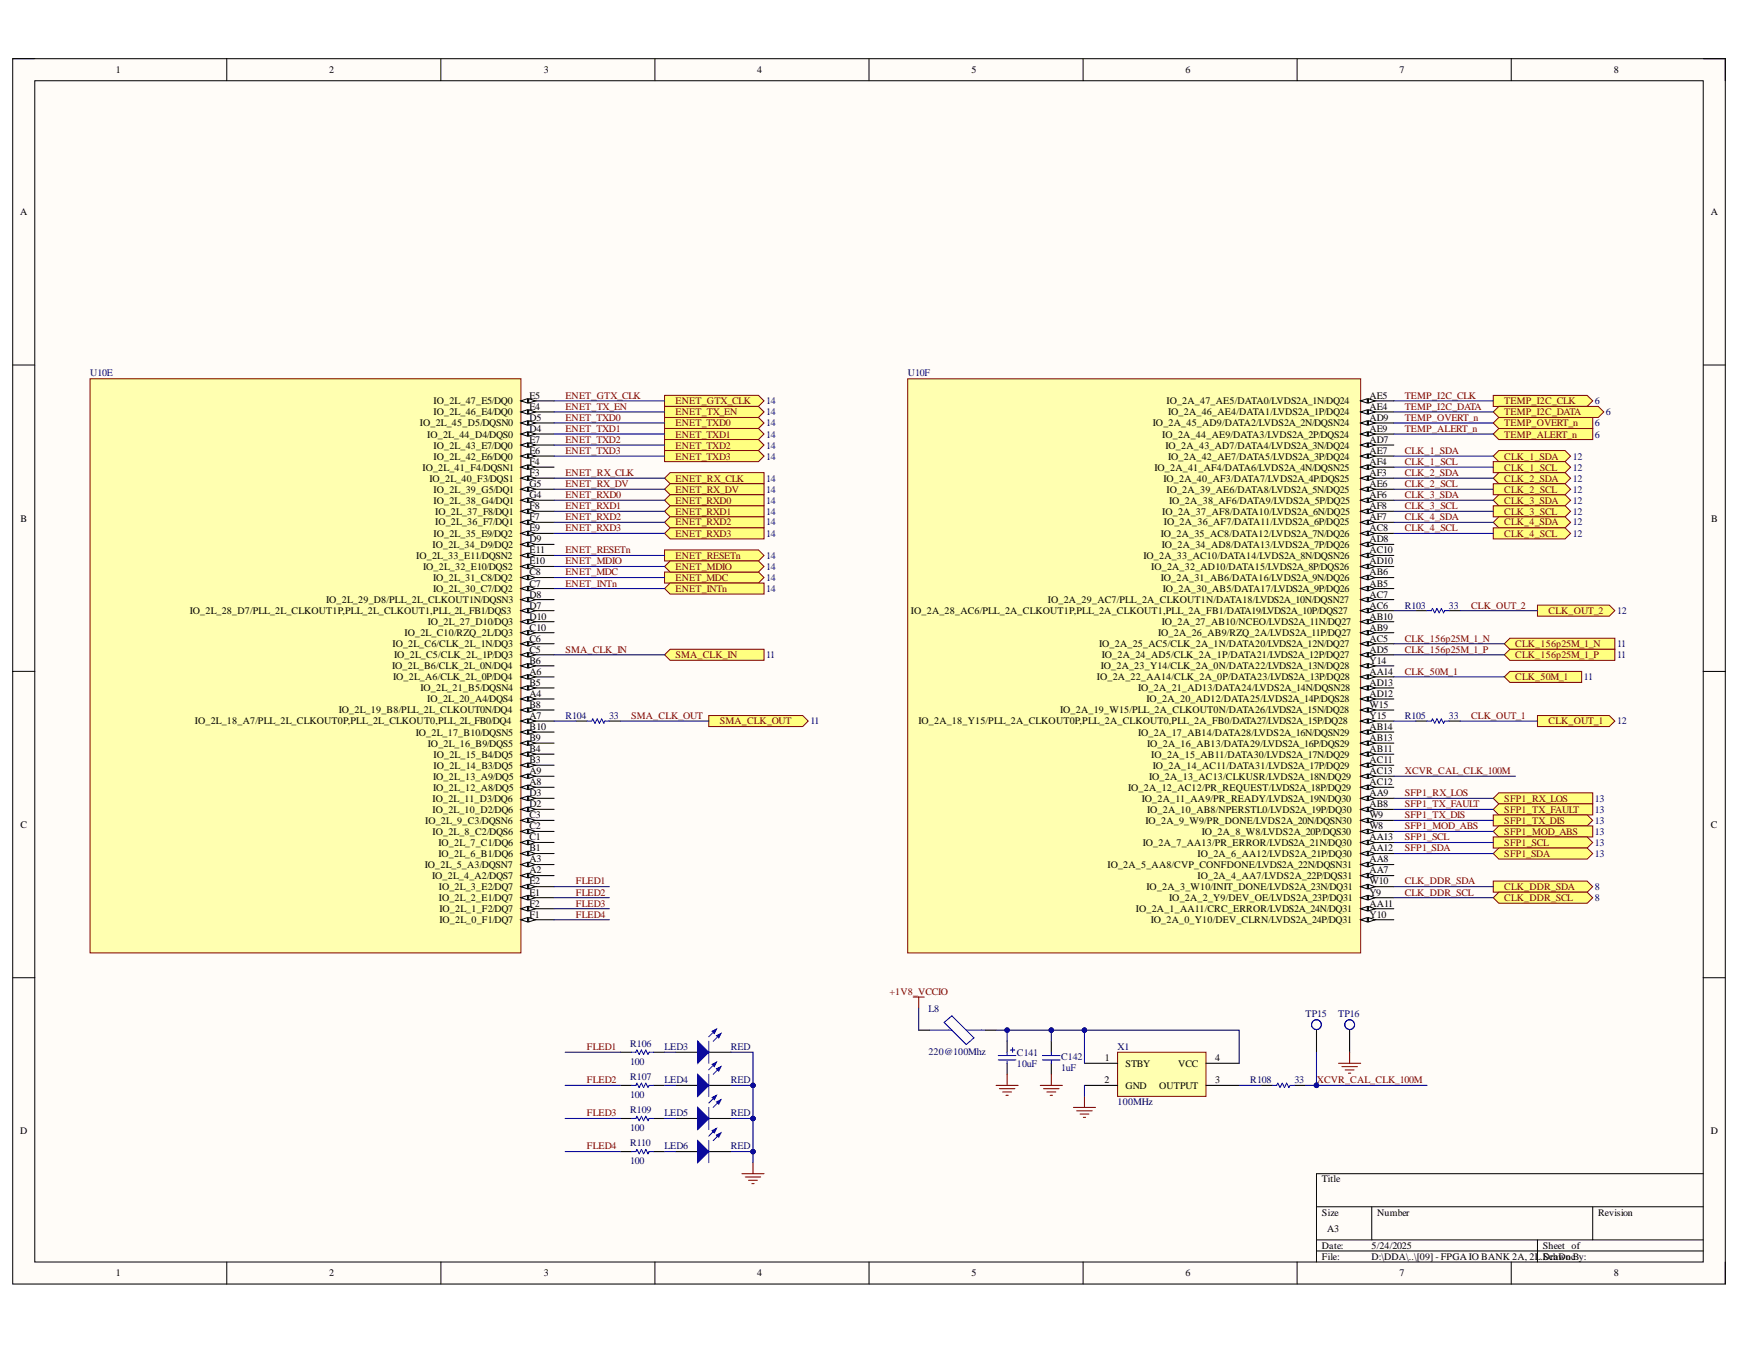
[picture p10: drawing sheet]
<svg xmlns="http://www.w3.org/2000/svg" width="279mm" height="216mm" viewBox="0 0 279 216" stroke-linecap="round" stroke-linejoin="round" font-family="sans-serif">
<defs><g id="words">
<g font-size="1.6">
<text x="18.6" y="11.8">1</text>
<text x="52.8" y="11.8">2</text>
<text x="87.3" y="11.8">3</text>
<text x="121.5" y="11.8">4</text>
<text x="155.9" y="11.8">5</text>
<text x="190.3" y="11.8">6</text>
<text x="224.6" y="11.8">7</text>
<text x="259" y="11.8">8</text>
<text x="3.2" y="34.6">A</text>
<text x="274.6" y="34.6">A</text>
<text x="69.6" y="64.9">IO_2L_47_E5/DQ0</text>
<text x="85" y="64">E5</text>
<text x="85" y="65.8">E4</text>
<text x="187.2" y="64.9">IO_2A_47_AE5/DATA0/LVDS2A_1N/DQ24</text>
<text x="219.8" y="64">AE5</text>
<text x="219.8" y="65.8">AE4</text>
<text x="67.4" y="68.5">IO_2L_45_D5/DQSN0</text>
<text x="68.6" y="70.2">IO_2L_44_D4/DQS0</text>
<text x="69.6" y="66.7">IO_2L_46_E4/DQ0</text>
<text x="85" y="67.5">D5</text>
<text x="85" y="69.3">D4</text>
<text x="85" y="71.1">E7</text>
<text x="185" y="68.5">IO_2A_45_AD9/DATA2/LVDS2A_2N/DQSN24</text>
<text x="186.5" y="70.2">IO_2A_44_AE9/DATA3/LVDS2A_2P/DQS24</text>
<text x="187.5" y="66.7">IO_2A_46_AE4/DATA1/LVDS2A_1P/DQ24</text>
<text x="219.8" y="67.5">AD9</text>
<text x="219.8" y="69.3">AE9</text>
<text x="219.8" y="71.1">AD7</text>
<text x="67.8" y="75.6">IO_2L_41_F4/DQSN1</text>
<text x="68.9" y="77.3">IO_2L_40_F3/DQS1</text>
<text x="69.6" y="72">IO_2L_43_E7/DQ0</text>
<text x="69.6" y="73.8">IO_2L_42_E6/DQ0</text>
<text x="85" y="72.9">E6</text>
<text x="85" y="74.6">F4</text>
<text x="85" y="76.4">F3</text>
<text x="185.3" y="75.6">IO_2A_41_AF4/DATA6/LVDS2A_4N/DQSN25</text>
<text x="186.7" y="77.3">IO_2A_40_AF3/DATA7/LVDS2A_4P/DQS25</text>
<text x="187" y="72">IO_2A_43_AD7/DATA4/LVDS2A_3N/DQ24</text>
<text x="187.5" y="73.8">IO_2A_42_AE7/DATA5/LVDS2A_3P/DQ24</text>
<text x="219.8" y="72.9">AE7</text>
<text x="219.8" y="74.6">AF4</text>
<text x="219.8" y="76.4">AF3</text>
<text x="3.3" y="83.8">B</text>
<text x="69.6" y="79.1">IO_2L_39_G5/DQ1</text>
<text x="69.6" y="80.9">IO_2L_38_G4/DQ1</text>
<text x="69.8" y="82.7">IO_2L_37_F8/DQ1</text>
<text x="85" y="78.2">G5</text>
<text x="85" y="80">G4</text>
<text x="85" y="81.7">F8</text>
<text x="85" y="83.5">F7</text>
<text x="186.5" y="82.7">IO_2A_37_AF8/DATA10/LVDS2A_6N/DQ25</text>
<text x="187.2" y="79.1">IO_2A_39_AE6/DATA8/LVDS2A_5N/DQ25</text>
<text x="187.6" y="80.9">IO_2A_38_AF6/DATA9/LVDS2A_5P/DQ25</text>
<text x="219.8" y="78.2">AE6</text>
<text x="219.8" y="80">AF6</text>
<text x="219.8" y="81.7">AF8</text>
<text x="219.8" y="83.5">AF7</text>
<text x="274.6" y="83.8">B</text>
<text x="66.8" y="89.7">IO_2L_33_E11/DQSN2</text>
<text x="69.4" y="87.9">IO_2L_34_D9/DQ2</text>
<text x="69.6" y="86.1">IO_2L_35_E9/DQ2</text>
<text x="69.8" y="84.3">IO_2L_36_F7/DQ1</text>
<text x="85" y="85.3">E9</text>
<text x="85" y="87">D9</text>
<text x="85" y="88.8">E11</text>
<text x="183.5" y="89.7">IO_2A_33_AC10/DATA14/LVDS2A_8N/DQSN26</text>
<text x="186.3" y="86.1">IO_2A_35_AC8/DATA12/LVDS2A_7N/DQ26</text>
<text x="186.4" y="87.9">IO_2A_34_AD8/DATA13/LVDS2A_7P/DQ26</text>
<text x="186.8" y="84.3">IO_2A_36_AF7/DATA11/LVDS2A_6P/DQ25</text>
<text x="219.8" y="85.3">AC8</text>
<text x="219.8" y="87">AD8</text>
<text x="219.8" y="88.8">AC10</text>
<text x="67.9" y="91.4">IO_2L_32_E10/DQS2</text>
<text x="69.5" y="93.2">IO_2L_31_C8/DQ2</text>
<text x="69.5" y="95">IO_2L_30_C7/DQ2</text>
<text x="85" y="95.9">D8</text>
<text x="85" y="90.6">E10</text>
<text x="85" y="92.4">C8</text>
<text x="85" y="94.1">C7</text>
<text x="184.8" y="91.4">IO_2A_32_AD10/DATA15/LVDS2A_8P/DQS26</text>
<text x="186.3" y="93.2">IO_2A_31_AB6/DATA16/LVDS2A_9N/DQ26</text>
<text x="186.6" y="95">IO_2A_30_AB5/DATA17/LVDS2A_9P/DQ26</text>
<text x="219.8" y="90.6">AD10</text>
<text x="219.8" y="92.4">AB6</text>
<text x="219.8" y="94.1">AB5</text>
<text x="219.8" y="95.9">AC7</text>
<text x="30.4" y="98.5">IO_2L_28_D7/PLL_2L_CLKOUT1P,PLL_2L_CLKOUT1,PLL_2L_FB1/DQS3</text>
<text x="52.3" y="96.8">IO_2L_29_D8/PLL_2L_CLKOUT1N/DQSN3</text>
<text x="68.7" y="100.3">IO_2L_27_D10/DQ3</text>
<text x="85" y="97.7">D7</text>
<text x="85" y="99.5">D10</text>
<text x="85" y="101.2">C10</text>
<text x="146.2" y="98.5">IO_2A_28_AC6/PLL_2A_CLKOUT1P,PLL_2A_CLKOUT1,PLL_2A_FB1/DATA19/LVDS2A_10P/DQS27</text>
<text x="168.2" y="96.8">IO_2A_29_AC7/PLL_2A_CLKOUT1N/DATA18/LVDS2A_10N/DQSN27</text>
<text x="186.4" y="100.3">IO_2A_27_AB10/NCEO/LVDS2A_11N/DQ27</text>
<text x="219.8" y="97.7">AC6</text>
<text x="219.8" y="99.5">AB10</text>
<text x="219.8" y="101.2">AB9</text>
<text x="62.9" y="107.4">IO_2L_B6/CLK_2L_0N/DQ4</text>
<text x="63" y="103.9">IO_2L_C6/CLK_2L_1N/DQ3</text>
<text x="63.2" y="105.6">IO_2L_C5/CLK_2L_1P/DQ3</text>
<text x="64.9" y="102.1">IO_2L_C10/RZQ_2L/DQ3</text>
<text x="85" y="103">C6</text>
<text x="85" y="104.8">C5</text>
<text x="85" y="106.6">B6</text>
<text x="176.4" y="103.9">IO_2A_25_AC5/CLK_2A_1N/DATA20/LVDS2A_12N/DQ27</text>
<text x="176.6" y="107.4">IO_2A_23_Y14/CLK_2A_0N/DATA22/LVDS2A_13N/DQ28</text>
<text x="176.8" y="105.6">IO_2A_24_AD5/CLK_2A_1P/DATA21/LVDS2A_12P/DQ27</text>
<text x="185.9" y="102.1">IO_2A_26_AB9/RZQ_2A/LVDS2A_11P/DQ27</text>
<text x="219.8" y="103">AC5</text>
<text x="219.8" y="104.8">AD5</text>
<text x="219.8" y="106.6">Y14</text>
<text x="63.1" y="109.2">IO_2L_A6/CLK_2L_0P/DQ4</text>
<text x="67.5" y="111">IO_2L_21_B5/DQSN4</text>
<text x="68.6" y="112.7">IO_2L_20_A4/DQS4</text>
<text x="85" y="113.6">B8</text>
<text x="85" y="110.1">B5</text>
<text x="85" y="111.9">A4</text>
<text x="85" y="108.3">A6</text>
<text x="176" y="109.2">IO_2A_22_AA14/CLK_2A_0P/DATA23/LVDS2A_13P/DQ28</text>
<text x="182.6" y="111">IO_2A_21_AD13/DATA24/LVDS2A_14N/DQSN28</text>
<text x="184" y="112.7">IO_2A_20_AD12/DATA25/LVDS2A_14P/DQS28</text>
<text x="219.8" y="108.3">AA14</text>
<text x="219.8" y="110.1">AD13</text>
<text x="219.8" y="111.9">AD12</text>
<text x="219.8" y="113.6">W15</text>
<text x="31.3" y="116.3">IO_2L_18_A7/PLL_2L_CLKOUT0P,PLL_2L_CLKOUT0,PLL_2L_FB0/DQ4</text>
<text x="54.4" y="114.5">IO_2L_19_B8/PLL_2L_CLKOUT0N/DQ4</text>
<text x="66.7" y="118.1">IO_2L_17_B10/DQSN5</text>
<text x="68.7" y="119.8">IO_2L_16_B9/DQS5</text>
<text x="85" y="115.4">A7</text>
<text x="85" y="117.1">B10</text>
<text x="85" y="118.9">B9</text>
<text x="147.4" y="116.3">IO_2A_18_Y15/PLL_2A_CLKOUT0P,PLL_2A_CLKOUT0,PLL_2A_FB0/DATA27/LVDS2A_15P/DQ28</text>
<text x="170.1" y="114.5">IO_2A_19_W15/PLL_2A_CLKOUT0N/DATA26/LVDS2A_15N/DQ28</text>
<text x="182.6" y="118.1">IO_2A_17_AB14/DATA28/LVDS2A_16N/DQSN29</text>
<text x="184.1" y="119.8">IO_2A_16_AB13/DATA29/LVDS2A_16P/DQS29</text>
<text x="219.8" y="115.4">Y15</text>
<text x="219.8" y="117.1">AB14</text>
<text x="219.8" y="118.9">AB13</text>
<text x="69.5" y="125.2">IO_2L_13_A9/DQ5</text>
<text x="69.6" y="121.6">IO_2L_15_B4/DQ5</text>
<text x="69.6" y="123.4">IO_2L_14_B3/DQ5</text>
<text x="85" y="120.7">B4</text>
<text x="85" y="122.5">B3</text>
<text x="85" y="124.2">A9</text>
<text x="184.4" y="125.2">IO_2A_13_AC13/CLKUSR/LVDS2A_18N/DQ29</text>
<text x="184.8" y="121.6">IO_2A_15_AB11/DATA30/LVDS2A_17N/DQ29</text>
<text x="185" y="123.4">IO_2A_14_AC11/DATA31/LVDS2A_17P/DQ29</text>
<text x="219.8" y="120.7">AB11</text>
<text x="219.8" y="122.5">AC11</text>
<text x="219.8" y="124.2">AC13</text>
<text x="69.4" y="128.7">IO_2L_11_D3/DQ6</text>
<text x="69.4" y="130.5">IO_2L_10_D2/DQ6</text>
<text x="69.5" y="126.9">IO_2L_12_A8/DQ5</text>
<text x="85" y="126">A8</text>
<text x="85" y="127.8">D3</text>
<text x="85" y="129.6">D2</text>
<text x="85" y="131.3">C3</text>
<text x="181" y="126.9">IO_2A_12_AC12/PR_REQUEST/LVDS2A_18P/DQ29</text>
<text x="183.2" y="128.7">IO_2A_11_AA9/PR_READY/LVDS2A_19N/DQ30</text>
<text x="184.1" y="130.5">IO_2A_10_AB8/NPERSTL0/LVDS2A_19P/DQ30</text>
<text x="219.8" y="126">AC12</text>
<text x="219.8" y="127.8">AA9</text>
<text x="219.8" y="129.6">AB8</text>
<text x="219.8" y="131.3">W9</text>
<text x="3.3" y="132.9">C</text>
<text x="68.2" y="132.3">IO_2L_9_C3/DQSN6</text>
<text x="69.4" y="134">IO_2L_8_C2/DQS6</text>
<text x="70.4" y="135.8">IO_2L_7_C1/DQ6</text>
<text x="70.4" y="137.6">IO_2L_6_B1/DQ6</text>
<text x="85" y="133.1">C2</text>
<text x="85" y="134.9">C1</text>
<text x="85" y="136.7">B1</text>
<text x="183.4" y="135.8">IO_2A_7_AA13/PR_ERROR/LVDS2A_21N/DQ30</text>
<text x="183.8" y="132.3">IO_2A_9_W9/PR_DONE/LVDS2A_20N/DQSN30</text>
<text x="192.2" y="137.6">IO_2A_6_AA12/LVDS2A_21P/DQ30</text>
<text x="192.9" y="134">IO_2A_8_W8/LVDS2A_20P/DQS30</text>
<text x="219.8" y="134.9">AA13</text>
<text x="219.8" y="133.1">W8</text>
<text x="219.8" y="136.7">AA12</text>
<text x="274.6" y="132.9">C</text>
<text x="68.2" y="139.4">IO_2L_5_A3/DQSN7</text>
<text x="69.3" y="141.1">IO_2L_4_A2/DQS7</text>
<text x="70.4" y="142.8">IO_2L_3_E2/DQ7</text>
<text x="85" y="138.4">A3</text>
<text x="85" y="140.2">A2</text>
<text x="85" y="142">E2</text>
<text x="85" y="143.8">E1</text>
<text x="177.7" y="139.4">IO_2A_5_AA8/CVP_CONFDONE/LVDS2A_22N/DQSN31</text>
<text x="184" y="142.8">IO_2A_3_W10/INIT_DONE/LVDS2A_23N/DQ31</text>
<text x="192.2" y="141.1">IO_2A_4_AA7/LVDS2A_22P/DQS31</text>
<text x="219.8" y="138.4">AA8</text>
<text x="219.8" y="142">W10</text>
<text x="219.8" y="143.8">Y9</text>
<text x="219.8" y="140.2">AA7</text>
<text x="70.4" y="144.6">IO_2L_2_E1/DQ7</text>
<text x="70.5" y="146.4">IO_2L_1_F2/DQ7</text>
<text x="70.5" y="148.1">IO_2L_0_F1/DQ7</text>
<text x="85" y="145.5">F2</text>
<text x="85" y="147.3">F1</text>
<text x="182.3" y="146.4">IO_2A_1_AA11/CRC_ERROR/LVDS2A_24N/DQ31</text>
<text x="184.7" y="148.1">IO_2A_0_Y10/DEV_CLRN/LVDS2A_24P/DQ31</text>
<text x="187.6" y="144.6">IO_2A_2_Y9/DEV_OE/LVDS2A_23P/DQ31</text>
<text x="219.8" y="145.5">AA11</text>
<text x="219.8" y="147.3">Y10</text>
<text x="177.2" y="173.8">2</text>
<text x="177.3" y="170.4">1</text>
<text x="180.6" y="171.2">STBY</text>
<text x="189.1" y="171.2">VCC</text>
<text x="195" y="173.8">3</text>
<text x="195" y="170.4">4</text>
<text x="180.6" y="174.8">GND</text>
<text x="186" y="174.8">OUTPUT</text>
<text x="3.2" y="182">D</text>
<text x="274.6" y="182">D</text>
<text x="212.2" y="189.8">Title</text>
<text x="212.2" y="195.1">Size</text>
<text x="213" y="197.8">A3</text>
<text x="221" y="195.1">Number</text>
<text x="256.5" y="195.1">Revision</text>
<text x="212.2" y="200.5">Date:</text>
<text x="212.2" y="202.2">File:</text>
<text x="220.1" y="200.5">5/24/2025</text>
<text x="220.1" y="202.2">D:\DDA\..\[09] - FPGA IO BANK 2A, 2L.Drhwoc</text>
<text x="247.6" y="200.5">Sheet of</text>
<text x="247.7" y="202.2">ScaDn By:</text>
<text x="18.6" y="204.9">1</text>
<text x="52.8" y="204.9">2</text>
<text x="87.3" y="204.9">3</text>
<text x="121.5" y="204.9">4</text>
<text x="155.9" y="204.9">5</text>
<text x="190.3" y="204.9">6</text>
<text x="224.6" y="204.9">7</text>
<text x="259" y="204.9">8</text>
</g>
<g font-size="1.6" fill="#000080">
<text x="14.5" y="60.4">U10E</text>
<text x="122.9" y="64.9">14</text>
<text x="145.7" y="60.4">U10F</text>
<text x="256" y="64.9">6</text>
<text x="122.9" y="66.7">14</text>
<text x="122.9" y="68.5">14</text>
<text x="122.9" y="70.2">14</text>
<text x="256" y="68.5">6</text>
<text x="256" y="70.2">6</text>
<text x="257.7" y="66.7">6</text>
<text x="122.9" y="72">14</text>
<text x="122.9" y="73.8">14</text>
<text x="122.9" y="77.3">14</text>
<text x="252.4" y="73.8">12</text>
<text x="252.4" y="75.6">12</text>
<text x="252.4" y="77.3">12</text>
<text x="122.9" y="79.1">14</text>
<text x="122.9" y="80.9">14</text>
<text x="122.9" y="82.7">14</text>
<text x="252.4" y="80.9">12</text>
<text x="252.4" y="82.7">12</text>
<text x="252.4" y="79.1">12</text>
<text x="122.9" y="84.3">14</text>
<text x="122.9" y="86.1">14</text>
<text x="122.9" y="89.7">14</text>
<text x="252.4" y="84.3">12</text>
<text x="252.4" y="86.1">12</text>
<text x="122.9" y="93.2">14</text>
<text x="122.9" y="91.4">14</text>
<text x="122.9" y="95">14</text>
<text x="225.4" y="97.7">R103</text>
<text x="232.5" y="97.7">33</text>
<text x="259.5" y="98.5">12</text>
<text x="122.9" y="105.6">11</text>
<text x="259.5" y="103.9">11</text>
<text x="259.5" y="105.6">11</text>
<text x="254.2" y="109.2">11</text>
<text x="90.7" y="115.4">R104</text>
<text x="97.7" y="115.4">33</text>
<text x="130" y="116.3">11</text>
<text x="225.4" y="115.4">R105</text>
<text x="232.5" y="115.4">33</text>
<text x="259.5" y="116.3">12</text>
<text x="256" y="128.7">13</text>
<text x="256" y="130.5">13</text>
<text x="256" y="132.3">13</text>
<text x="256" y="134">13</text>
<text x="256" y="135.8">13</text>
<text x="256" y="137.6">13</text>
<text x="256" y="142.8">8</text>
<text x="256" y="144.6">8</text>
<text x="149" y="162.5">L8</text>
<text x="209.5" y="163.3">TP15</text>
<text x="214.8" y="163.3">TP16</text>
<text x="101.1" y="168">R106</text>
<text x="101.1" y="170.9">100</text>
<text x="101.1" y="173.3">R107</text>
<text x="106.6" y="168.6">LED3</text>
<text x="106.6" y="173.8">LED4</text>
<text x="117.3" y="168.6">RED</text>
<text x="117.3" y="173.8">RED</text>
<text x="149" y="169.3">220@100Mhz</text>
<text x="163.2" y="169.4">C141</text>
<text x="163.2" y="171.2">10uF</text>
<text x="170.3" y="170.1">C142</text>
<text x="170.3" y="171.9">1uF</text>
<text x="179.3" y="168.6">X1</text>
<text x="200.7" y="173.8">R108</text>
<text x="207.8" y="173.8">33</text>
<text x="101.1" y="176.2">100</text>
<text x="101.1" y="178.7">R109</text>
<text x="106.6" y="179.2">LED5</text>
<text x="117.3" y="179.2">RED</text>
<text x="179.3" y="177.4">100MHz</text>
<text x="101.1" y="181.5">100</text>
<text x="101.1" y="184">R110</text>
<text x="106.6" y="184.5">LED6</text>
<text x="117.3" y="184.5">RED</text>
<text x="101.1" y="186.9">100</text>
</g>
<g font-size="1.6" fill="#800000">
<text x="90.7" y="64">ENET_GTX_CLK</text>
<text x="90.7" y="65.8">ENET_TX_EN</text>
<text x="108.4" y="64.9">ENET_GTX_CLK</text>
<text x="225.4" y="64">TEMP_I2C_CLK</text>
<text x="225.4" y="65.8">TEMP_I2C_DATA</text>
<text x="241.4" y="64.9">TEMP_I2C_CLK</text>
<text x="90.7" y="67.5">ENET_TXD0</text>
<text x="90.7" y="69.3">ENET_TXD1</text>
<text x="90.7" y="71.1">ENET_TXD2</text>
<text x="108.4" y="66.7">ENET_TX_EN</text>
<text x="108.4" y="68.5">ENET_TXD0</text>
<text x="108.4" y="70.2">ENET_TXD1</text>
<text x="225.4" y="67.5">TEMP_OVERT_n</text>
<text x="225.4" y="69.3">TEMP_ALERT_n</text>
<text x="241.4" y="66.7">TEMP_I2C_DATA</text>
<text x="241.4" y="68.5">TEMP_OVERT_n</text>
<text x="241.4" y="70.2">TEMP_ALERT_n</text>
<text x="90.7" y="72.9">ENET_TXD3</text>
<text x="90.7" y="76.4">ENET_RX_CLK</text>
<text x="108.4" y="72">ENET_TXD2</text>
<text x="108.4" y="73.8">ENET_TXD3</text>
<text x="108.4" y="77.3">ENET_RX_CLK</text>
<text x="225.4" y="72.9">CLK_1_SDA</text>
<text x="225.4" y="74.6">CLK_1_SCL</text>
<text x="225.4" y="76.4">CLK_2_SDA</text>
<text x="241.4" y="73.8">CLK_1_SDA</text>
<text x="241.4" y="75.6">CLK_1_SCL</text>
<text x="241.4" y="77.3">CLK_2_SDA</text>
<text x="90.7" y="78.2">ENET_RX_DV</text>
<text x="90.7" y="80">ENET_RXD0</text>
<text x="90.7" y="81.7">ENET_RXD1</text>
<text x="90.7" y="83.5">ENET_RXD2</text>
<text x="108.4" y="79.1">ENET_RX_DV</text>
<text x="108.4" y="80.9">ENET_RXD0</text>
<text x="108.4" y="82.7">ENET_RXD1</text>
<text x="225.4" y="78.2">CLK_2_SCL</text>
<text x="225.4" y="80">CLK_3_SDA</text>
<text x="225.4" y="81.7">CLK_3_SCL</text>
<text x="225.4" y="83.5">CLK_4_SDA</text>
<text x="241.4" y="80.9">CLK_3_SDA</text>
<text x="241.4" y="82.7">CLK_3_SCL</text>
<text x="241.4" y="79.1">CLK_2_SCL</text>
<text x="90.7" y="85.3">ENET_RXD3</text>
<text x="90.7" y="88.8">ENET_RESETn</text>
<text x="108.4" y="84.3">ENET_RXD2</text>
<text x="108.4" y="86.1">ENET_RXD3</text>
<text x="108.4" y="89.7">ENET_RESETn</text>
<text x="225.4" y="85.3">CLK_4_SCL</text>
<text x="241.4" y="84.3">CLK_4_SDA</text>
<text x="241.4" y="86.1">CLK_4_SCL</text>
<text x="90.7" y="90.6">ENET_MDIO</text>
<text x="90.7" y="92.4">ENET_MDC</text>
<text x="90.7" y="94.1">ENET_INTn</text>
<text x="108.4" y="93.2">ENET_MDC</text>
<text x="108.4" y="91.4">ENET_MDIO</text>
<text x="108.4" y="95">ENET_INTn</text>
<text x="236.1" y="97.7">CLK_OUT_2</text>
<text x="248.5" y="98.5">CLK_OUT_2</text>
<text x="90.7" y="104.8">SMA_CLK_IN</text>
<text x="108.4" y="105.6">SMA_CLK_IN</text>
<text x="225.4" y="104.8">CLK_156p25M_1_P</text>
<text x="225.4" y="103">CLK_156p25M_1_N</text>
<text x="243.2" y="103.9">CLK_156p25M_1_N</text>
<text x="243.2" y="105.6">CLK_156p25M_1_P</text>
<text x="225.4" y="108.3">CLK_50M_1</text>
<text x="243.2" y="109.2">CLK_50M_1</text>
<text x="101.3" y="115.4">SMA_CLK_OUT</text>
<text x="115.5" y="116.3">SMA_CLK_OUT</text>
<text x="236.1" y="115.4">CLK_OUT_1</text>
<text x="248.5" y="116.3">CLK_OUT_1</text>
<text x="225.4" y="124.2">XCVR_CAL_CLK_100M</text>
<text x="225.4" y="127.8">SFP1_RX_LOS</text>
<text x="225.4" y="129.6">SFP1_TX_FAULT</text>
<text x="225.4" y="131.3">SFP1_TX_DIS</text>
<text x="241.4" y="128.7">SFP1_RX_LOS</text>
<text x="241.4" y="130.5">SFP1_TX_FAULT</text>
<text x="225.4" y="133.1">SFP1_MOD_ABS</text>
<text x="225.4" y="134.9">SFP1_SCL</text>
<text x="225.4" y="136.7">SFP1_SDA</text>
<text x="241.4" y="132.3">SFP1_TX_DIS</text>
<text x="241.4" y="134">SFP1_MOD_ABS</text>
<text x="241.4" y="135.8">SFP1_SCL</text>
<text x="241.4" y="137.6">SFP1_SDA</text>
<text x="92.4" y="142">FLED1</text>
<text x="92.4" y="143.8">FLED2</text>
<text x="225.4" y="142">CLK_DDR_SDA</text>
<text x="225.4" y="143.8">CLK_DDR_SCL</text>
<text x="241.4" y="142.8">CLK_DDR_SDA</text>
<text x="92.4" y="145.5">FLED3</text>
<text x="92.4" y="147.3">FLED4</text>
<text x="241.4" y="144.6">CLK_DDR_SCL</text>
<text x="142.7" y="159.7">+1V8_VCCIO</text>
<text x="94.2" y="168.6">FLED1</text>
<text x="94.2" y="173.8">FLED2</text>
<text x="211.3" y="173.8">XCVR_CAL_CLK_100M</text>
<text x="94.2" y="179.2">FLED3</text>
<text x="94.2" y="184.5">FLED4</text>
</g>
</g></defs>
<path d="M2 9.4h274.9v196.7h-274.9z" fill-rule="evenodd" fill="#fffcf8"/>
<path d="M2 9.4h274.9v196.7h-274.9z" fill="none" stroke="#000" stroke-width=".16"/>
<path d="M5.6 13h267.7v189.6h-267.7z" fill-rule="evenodd" fill="#fffcf8"/>
<g fill="none" stroke="#000" stroke-width=".16">
<path d="M2 9.4h3.6M5.6 13h267.7v189.6h-267.7zM36.4 9.4v3.6M70.7 9.4v3.6M105.1 9.4v3.6M139.5 9.4v3.6M173.8 9.4v3.6M208.2 9.4v3.6M242.5 9.4v3.6M273.3 9.4h3.6v3.6M2 58.6h3.6M273.3 58.6h3.6"/>
<path d="M2 107.8h3.6M273.3 107.8h3.6M2 156.9h3.6M273.3 156.9h3.6M211.3 193.7h62M211.3 199h62M220.1 193.7v5.3M246.7 199v3.6M255.6 193.7v5.3M273.3 188.4h-62v14.2M36.4 202.6v3.5M70.8 202.6v3.5"/>
<path d="M105.1 202.6v3.5M139.5 202.6v3.5M173.8 202.6v3.5M208.2 202.6v3.5M211.3 200.8h62M242.5 202.6v3.5M276.9 202.6v3.5"/>
</g>
<path d="M14.4 60.8h69.2v92.2h-69.2z" fill-rule="evenodd" fill="#ffffb0"/>
<path d="M14.4 60.8h69.2v92.2h-69.2z" fill="none" stroke="#800000" stroke-width=".16"/>
<path d="M83.6 96.3h5.3" fill="none" stroke="#000" stroke-width=".17"/>
<path d="M83.6 96.3l1.1-.4v.7z" fill="#f8fcff"/>
<path d="M83.6 96.3l1.1-.4v.7z" fill="none" stroke="#000" stroke-width=".16"/>
<path d="M84.8 95.9l1.1 .4-1.1 .3z" fill="#f8fcff"/>
<path d="M84.8 95.9l1.1 .4-1.1 .3z" fill="none" stroke="#000" stroke-width=".16"/>
<path d="M83.6 98h5.3" fill="none" stroke="#000" stroke-width=".17"/>
<path d="M83.6 98l1.1-.3v.7z" fill="#f8fcff"/>
<path d="M83.6 98l1.1-.3v.7z" fill="none" stroke="#000" stroke-width=".16"/>
<path d="M84.8 97.7l1.1 .3-1.1 .4z" fill="#f8fcff"/>
<path d="M84.8 97.7l1.1 .3-1.1 .4z" fill="none" stroke="#000" stroke-width=".16"/>
<path d="M83.6 114h5.3" fill="none" stroke="#000" stroke-width=".17"/>
<path d="M83.6 114l1.1-.4v.7z" fill="#f8fcff"/>
<path d="M83.6 114l1.1-.4v.7z" fill="none" stroke="#000" stroke-width=".16"/>
<path d="M84.8 113.6l1.1 .4-1.1 .3z" fill="#f8fcff"/>
<path d="M84.8 113.6l1.1 .4-1.1 .3z" fill="none" stroke="#000" stroke-width=".16"/>
<path d="M83.6 115.7h5.3" fill="none" stroke="#000" stroke-width=".17"/>
<path d="M83.6 115.7l1.1-.3v.7z" fill="#f8fcff"/>
<path d="M83.6 115.7l1.1-.3v.7z" fill="none" stroke="#000" stroke-width=".16"/>
<path d="M84.8 115.4l1.1 .3-1.1 .4z" fill="#f8fcff"/>
<path d="M84.8 115.4l1.1 .3-1.1 .4z" fill="none" stroke="#000" stroke-width=".16"/>
<path d="M83.6 64.3h5.3" fill="none" stroke="#000" stroke-width=".17"/>
<path d="M83.6 64.3l1.1-.3v.7z" fill="#f8fcff"/>
<path d="M83.6 64.3l1.1-.3v.7z" fill="none" stroke="#000" stroke-width=".16"/>
<path d="M84.8 64l1.1 .3-1.1 .4z" fill="#f8fcff"/>
<path d="M84.8 64l1.1 .3-1.1 .4z" fill="none" stroke="#000" stroke-width=".16"/>
<path d="M83.6 66.1h5.3" fill="none" stroke="#000" stroke-width=".17"/>
<path d="M83.6 66.1l1.1-.3v.7z" fill="#f8fcff"/>
<path d="M83.6 66.1l1.1-.3v.7z" fill="none" stroke="#000" stroke-width=".16"/>
<path d="M84.8 65.8l1.1 .3-1.1 .4z" fill="#f8fcff"/>
<path d="M84.8 65.8l1.1 .3-1.1 .4z" fill="none" stroke="#000" stroke-width=".16"/>
<path d="M83.6 67.9h5.3" fill="none" stroke="#000" stroke-width=".17"/>
<path d="M83.6 67.9l1.1-.4v.8z" fill="#f8fcff"/>
<path d="M83.6 67.9l1.1-.4v.8z" fill="none" stroke="#000" stroke-width=".16"/>
<path d="M84.8 67.5l1.1 .4-1.1 .4z" fill="#f8fcff"/>
<path d="M84.8 67.5l1.1 .4-1.1 .4z" fill="none" stroke="#000" stroke-width=".16"/>
<path d="M83.6 69.7h5.3" fill="none" stroke="#000" stroke-width=".17"/>
<path d="M83.6 69.7l1.1-.4v.7z" fill="#f8fcff"/>
<path d="M83.6 69.7l1.1-.4v.7z" fill="none" stroke="#000" stroke-width=".16"/>
<path d="M84.8 69.3l1.1 .4-1.1 .3z" fill="#f8fcff"/>
<path d="M84.8 69.3l1.1 .4-1.1 .3z" fill="none" stroke="#000" stroke-width=".16"/>
<path d="M83.6 71.4h5.3" fill="none" stroke="#000" stroke-width=".17"/>
<path d="M83.6 71.4l1.1-.3v.7z" fill="#f8fcff"/>
<path d="M83.6 71.4l1.1-.3v.7z" fill="none" stroke="#000" stroke-width=".16"/>
<path d="M84.8 71.1l1.1 .3-1.1 .4z" fill="#f8fcff"/>
<path d="M84.8 71.1l1.1 .3-1.1 .4z" fill="none" stroke="#000" stroke-width=".16"/>
<path d="M83.6 73.2h5.3" fill="none" stroke="#000" stroke-width=".17"/>
<path d="M83.6 73.2l1.1-.3v.7z" fill="#f8fcff"/>
<path d="M83.6 73.2l1.1-.3v.7z" fill="none" stroke="#000" stroke-width=".16"/>
<path d="M84.8 72.9l1.1 .3-1.1 .4z" fill="#f8fcff"/>
<path d="M84.8 72.9l1.1 .3-1.1 .4z" fill="none" stroke="#000" stroke-width=".16"/>
<path d="M83.6 75h5.3" fill="none" stroke="#000" stroke-width=".17"/>
<path d="M83.6 75l1.1-.4v.7z" fill="#f8fcff"/>
<path d="M83.6 75l1.1-.4v.7z" fill="none" stroke="#000" stroke-width=".16"/>
<path d="M84.8 74.6l1.1 .4-1.1 .3z" fill="#f8fcff"/>
<path d="M84.8 74.6l1.1 .4-1.1 .3z" fill="none" stroke="#000" stroke-width=".16"/>
<path d="M83.6 76.8h5.3" fill="none" stroke="#000" stroke-width=".17"/>
<path d="M83.6 76.8l1.1-.4v.7z" fill="#f8fcff"/>
<path d="M83.6 76.8l1.1-.4v.7z" fill="none" stroke="#000" stroke-width=".16"/>
<path d="M84.8 76.4l1.1 .4-1.1 .3z" fill="#f8fcff"/>
<path d="M84.8 76.4l1.1 .4-1.1 .3z" fill="none" stroke="#000" stroke-width=".16"/>
<path d="M83.6 78.5h5.3" fill="none" stroke="#000" stroke-width=".17"/>
<path d="M83.6 78.5l1.1-.3v.7z" fill="#f8fcff"/>
<path d="M83.6 78.5l1.1-.3v.7z" fill="none" stroke="#000" stroke-width=".16"/>
<path d="M84.8 78.2l1.1 .3-1.1 .4z" fill="#f8fcff"/>
<path d="M84.8 78.2l1.1 .3-1.1 .4z" fill="none" stroke="#000" stroke-width=".16"/>
<path d="M83.6 80.3h5.3" fill="none" stroke="#000" stroke-width=".17"/>
<path d="M83.6 80.3l1.1-.4v.8z" fill="#f8fcff"/>
<path d="M83.6 80.3l1.1-.4v.8z" fill="none" stroke="#000" stroke-width=".16"/>
<path d="M84.8 79.9l1.1 .4-1.1 .4z" fill="#f8fcff"/>
<path d="M84.8 79.9l1.1 .4-1.1 .4z" fill="none" stroke="#000" stroke-width=".16"/>
<path d="M83.6 82.1h5.3" fill="none" stroke="#000" stroke-width=".17"/>
<path d="M83.6 82.1l1.1-.4v.7z" fill="#f8fcff"/>
<path d="M83.6 82.1l1.1-.4v.7z" fill="none" stroke="#000" stroke-width=".16"/>
<path d="M84.8 81.7l1.1 .4-1.1 .3z" fill="#f8fcff"/>
<path d="M84.8 81.7l1.1 .4-1.1 .3z" fill="none" stroke="#000" stroke-width=".16"/>
<path d="M83.6 83.8h5.3" fill="none" stroke="#000" stroke-width=".17"/>
<path d="M83.6 83.8l1.1-.3v.7z" fill="#f8fcff"/>
<path d="M83.6 83.8l1.1-.3v.7z" fill="none" stroke="#000" stroke-width=".16"/>
<path d="M84.8 83.5l1.1 .3-1.1 .4z" fill="#f8fcff"/>
<path d="M84.8 83.5l1.1 .3-1.1 .4z" fill="none" stroke="#000" stroke-width=".16"/>
<path d="M83.6 85.6h5.3" fill="none" stroke="#000" stroke-width=".17"/>
<path d="M83.6 85.6l1.1-.3v.7z" fill="#f8fcff"/>
<path d="M83.6 85.6l1.1-.3v.7z" fill="none" stroke="#000" stroke-width=".16"/>
<path d="M84.8 85.3l1.1 .3-1.1 .4z" fill="#f8fcff"/>
<path d="M84.8 85.3l1.1 .3-1.1 .4z" fill="none" stroke="#000" stroke-width=".16"/>
<path d="M83.6 87.4h5.3" fill="none" stroke="#000" stroke-width=".17"/>
<path d="M83.6 87.4l1.1-.4v.7z" fill="#f8fcff"/>
<path d="M83.6 87.4l1.1-.4v.7z" fill="none" stroke="#000" stroke-width=".16"/>
<path d="M84.8 87l1.1 .4-1.1 .3z" fill="#f8fcff"/>
<path d="M84.8 87l1.1 .4-1.1 .3z" fill="none" stroke="#000" stroke-width=".16"/>
<path d="M83.6 89.2h5.3" fill="none" stroke="#000" stroke-width=".17"/>
<path d="M83.6 89.2l1.1-.4v.7z" fill="#f8fcff"/>
<path d="M83.6 89.2l1.1-.4v.7z" fill="none" stroke="#000" stroke-width=".16"/>
<path d="M84.8 88.8l1.1 .4-1.1 .3z" fill="#f8fcff"/>
<path d="M84.8 88.8l1.1 .4-1.1 .3z" fill="none" stroke="#000" stroke-width=".16"/>
<path d="M83.6 90.9h5.3" fill="none" stroke="#000" stroke-width=".17"/>
<path d="M83.6 90.9l1.1-.3v.7z" fill="#f8fcff"/>
<path d="M83.6 90.9l1.1-.3v.7z" fill="none" stroke="#000" stroke-width=".16"/>
<path d="M84.8 90.6l1.1 .3-1.1 .4z" fill="#f8fcff"/>
<path d="M84.8 90.6l1.1 .3-1.1 .4z" fill="none" stroke="#000" stroke-width=".16"/>
<path d="M83.6 92.7h5.3" fill="none" stroke="#000" stroke-width=".17"/>
<path d="M83.6 92.7l1.1-.3v.7z" fill="#f8fcff"/>
<path d="M83.6 92.7l1.1-.3v.7z" fill="none" stroke="#000" stroke-width=".16"/>
<path d="M84.8 92.4l1.1 .3-1.1 .4z" fill="#f8fcff"/>
<path d="M84.8 92.4l1.1 .3-1.1 .4z" fill="none" stroke="#000" stroke-width=".16"/>
<path d="M83.6 94.5h5.3" fill="none" stroke="#000" stroke-width=".17"/>
<path d="M83.6 94.5l1.1-.4v.7z" fill="#f8fcff"/>
<path d="M83.6 94.5l1.1-.4v.7z" fill="none" stroke="#000" stroke-width=".16"/>
<path d="M84.8 94.1l1.1 .4-1.1 .3z" fill="#f8fcff"/>
<path d="M84.8 94.1l1.1 .4-1.1 .3z" fill="none" stroke="#000" stroke-width=".16"/>
<path d="M83.6 99.8h5.3" fill="none" stroke="#000" stroke-width=".17"/>
<path d="M83.6 99.8l1.1-.4v.7z" fill="#f8fcff"/>
<path d="M83.6 99.8l1.1-.4v.7z" fill="none" stroke="#000" stroke-width=".16"/>
<path d="M84.8 99.4l1.1 .4-1.1 .3z" fill="#f8fcff"/>
<path d="M84.8 99.4l1.1 .4-1.1 .3z" fill="none" stroke="#000" stroke-width=".16"/>
<path d="M83.6 110.4h5.3" fill="none" stroke="#000" stroke-width=".17"/>
<path d="M83.6 110.4l1.1-.3v.7z" fill="#f8fcff"/>
<path d="M83.6 110.4l1.1-.3v.7z" fill="none" stroke="#000" stroke-width=".16"/>
<path d="M84.8 110.1l1.1 .3-1.1 .4z" fill="#f8fcff"/>
<path d="M84.8 110.1l1.1 .3-1.1 .4z" fill="none" stroke="#000" stroke-width=".16"/>
<path d="M83.6 112.2h5.3" fill="none" stroke="#000" stroke-width=".17"/>
<path d="M83.6 112.2l1.1-.4v.8z" fill="#f8fcff"/>
<path d="M83.6 112.2l1.1-.4v.8z" fill="none" stroke="#000" stroke-width=".16"/>
<path d="M84.8 111.8l1.1 .4-1.1 .4z" fill="#f8fcff"/>
<path d="M84.8 111.8l1.1 .4-1.1 .4z" fill="none" stroke="#000" stroke-width=".16"/>
<path d="M83.6 117.5h5.3" fill="none" stroke="#000" stroke-width=".17"/>
<path d="M83.6 117.5l1.1-.3v.7z" fill="#f8fcff"/>
<path d="M83.6 117.5l1.1-.3v.7z" fill="none" stroke="#000" stroke-width=".16"/>
<path d="M84.8 117.2l1.1 .3-1.1 .4z" fill="#f8fcff"/>
<path d="M84.8 117.2l1.1 .3-1.1 .4z" fill="none" stroke="#000" stroke-width=".16"/>
<path d="M83.6 119.3h5.3" fill="none" stroke="#000" stroke-width=".17"/>
<path d="M83.6 119.3l1.1-.4v.7z" fill="#f8fcff"/>
<path d="M83.6 119.3l1.1-.4v.7z" fill="none" stroke="#000" stroke-width=".16"/>
<path d="M84.8 118.9l1.1 .4-1.1 .3z" fill="#f8fcff"/>
<path d="M84.8 118.9l1.1 .4-1.1 .3z" fill="none" stroke="#000" stroke-width=".16"/>
<path d="M83.6 121.1h5.3" fill="none" stroke="#000" stroke-width=".17"/>
<path d="M83.6 121.1l1.1-.4v.7z" fill="#f8fcff"/>
<path d="M83.6 121.1l1.1-.4v.7z" fill="none" stroke="#000" stroke-width=".16"/>
<path d="M84.8 120.7l1.1 .4-1.1 .3z" fill="#f8fcff"/>
<path d="M84.8 120.7l1.1 .4-1.1 .3z" fill="none" stroke="#000" stroke-width=".16"/>
<path d="M83.6 122.8h5.3" fill="none" stroke="#000" stroke-width=".17"/>
<path d="M83.6 122.8l1.1-.3v.7z" fill="#f8fcff"/>
<path d="M83.6 122.8l1.1-.3v.7z" fill="none" stroke="#000" stroke-width=".16"/>
<path d="M84.8 122.5l1.1 .3-1.1 .4z" fill="#f8fcff"/>
<path d="M84.8 122.5l1.1 .3-1.1 .4z" fill="none" stroke="#000" stroke-width=".16"/>
<path d="M83.6 124.6h5.3" fill="none" stroke="#000" stroke-width=".17"/>
<path d="M83.6 124.6l1.1-.4v.8z" fill="#f8fcff"/>
<path d="M83.6 124.6l1.1-.4v.8z" fill="none" stroke="#000" stroke-width=".16"/>
<path d="M84.8 124.2l1.1 .4-1.1 .4z" fill="#f8fcff"/>
<path d="M84.8 124.2l1.1 .4-1.1 .4z" fill="none" stroke="#000" stroke-width=".16"/>
<path d="M83.6 126.4h5.3" fill="none" stroke="#000" stroke-width=".17"/>
<path d="M83.6 126.4l1.1-.4v.7z" fill="#f8fcff"/>
<path d="M83.6 126.4l1.1-.4v.7z" fill="none" stroke="#000" stroke-width=".16"/>
<path d="M84.8 126l1.1 .4-1.1 .3z" fill="#f8fcff"/>
<path d="M84.8 126l1.1 .4-1.1 .3z" fill="none" stroke="#000" stroke-width=".16"/>
<path d="M83.6 128.1h5.3" fill="none" stroke="#000" stroke-width=".17"/>
<path d="M83.6 128.1l1.1-.3v.7z" fill="#f8fcff"/>
<path d="M83.6 128.1l1.1-.3v.7z" fill="none" stroke="#000" stroke-width=".16"/>
<path d="M84.8 127.8l1.1 .3-1.1 .4z" fill="#f8fcff"/>
<path d="M84.8 127.8l1.1 .3-1.1 .4z" fill="none" stroke="#000" stroke-width=".16"/>
<path d="M83.6 129.9h5.3" fill="none" stroke="#000" stroke-width=".17"/>
<path d="M83.6 129.9l1.1-.3v.7z" fill="#f8fcff"/>
<path d="M83.6 129.9l1.1-.3v.7z" fill="none" stroke="#000" stroke-width=".16"/>
<path d="M84.8 129.6l1.1 .3-1.1 .4z" fill="#f8fcff"/>
<path d="M84.8 129.6l1.1 .3-1.1 .4z" fill="none" stroke="#000" stroke-width=".16"/>
<path d="M83.6 131.7h5.3" fill="none" stroke="#000" stroke-width=".17"/>
<path d="M83.6 131.7l1.1-.4v.7z" fill="#f8fcff"/>
<path d="M83.6 131.7l1.1-.4v.7z" fill="none" stroke="#000" stroke-width=".16"/>
<path d="M84.8 131.3l1.1 .4-1.1 .3z" fill="#f8fcff"/>
<path d="M84.8 131.3l1.1 .4-1.1 .3z" fill="none" stroke="#000" stroke-width=".16"/>
<path d="M83.6 133.5h5.3" fill="none" stroke="#000" stroke-width=".17"/>
<path d="M83.6 133.5l1.1-.4v.7z" fill="#f8fcff"/>
<path d="M83.6 133.5l1.1-.4v.7z" fill="none" stroke="#000" stroke-width=".16"/>
<path d="M84.8 133.1l1.1 .4-1.1 .3z" fill="#f8fcff"/>
<path d="M84.8 133.1l1.1 .4-1.1 .3z" fill="none" stroke="#000" stroke-width=".16"/>
<path d="M83.6 135.2h5.3" fill="none" stroke="#000" stroke-width=".17"/>
<path d="M83.6 135.2l1.1-.3v.7z" fill="#f8fcff"/>
<path d="M83.6 135.2l1.1-.3v.7z" fill="none" stroke="#000" stroke-width=".16"/>
<path d="M84.8 134.9l1.1 .3-1.1 .4z" fill="#f8fcff"/>
<path d="M84.8 134.9l1.1 .3-1.1 .4z" fill="none" stroke="#000" stroke-width=".16"/>
<path d="M83.6 137h5.3" fill="none" stroke="#000" stroke-width=".17"/>
<path d="M83.6 137l1.1-.3v.7z" fill="#f8fcff"/>
<path d="M83.6 137l1.1-.3v.7z" fill="none" stroke="#000" stroke-width=".16"/>
<path d="M84.8 136.7l1.1 .3-1.1 .4z" fill="#f8fcff"/>
<path d="M84.8 136.7l1.1 .3-1.1 .4z" fill="none" stroke="#000" stroke-width=".16"/>
<path d="M83.6 138.8h5.3" fill="none" stroke="#000" stroke-width=".17"/>
<path d="M83.6 138.8l1.1-.4v.7z" fill="#f8fcff"/>
<path d="M83.6 138.8l1.1-.4v.7z" fill="none" stroke="#000" stroke-width=".16"/>
<path d="M84.8 138.4l1.1 .4-1.1 .3z" fill="#f8fcff"/>
<path d="M84.8 138.4l1.1 .4-1.1 .3z" fill="none" stroke="#000" stroke-width=".16"/>
<path d="M83.6 140.6h5.3" fill="none" stroke="#000" stroke-width=".17"/>
<path d="M83.6 140.6l1.1-.4v.7z" fill="#f8fcff"/>
<path d="M83.6 140.6l1.1-.4v.7z" fill="none" stroke="#000" stroke-width=".16"/>
<path d="M84.8 140.2l1.1 .4-1.1 .3z" fill="#f8fcff"/>
<path d="M84.8 140.2l1.1 .4-1.1 .3z" fill="none" stroke="#000" stroke-width=".16"/>
<path d="M83.6 142.3h5.3" fill="none" stroke="#000" stroke-width=".17"/>
<path d="M83.6 142.3l1.1-.3v.7z" fill="#f8fcff"/>
<path d="M83.6 142.3l1.1-.3v.7z" fill="none" stroke="#000" stroke-width=".16"/>
<path d="M84.8 142l1.1 .3-1.1 .4z" fill="#f8fcff"/>
<path d="M84.8 142l1.1 .3-1.1 .4z" fill="none" stroke="#000" stroke-width=".16"/>
<path d="M83.6 144.1h5.3" fill="none" stroke="#000" stroke-width=".17"/>
<path d="M83.6 144.1l1.1-.4v.8z" fill="#f8fcff"/>
<path d="M83.6 144.1l1.1-.4v.8z" fill="none" stroke="#000" stroke-width=".16"/>
<path d="M84.8 143.7l1.1 .4-1.1 .4z" fill="#f8fcff"/>
<path d="M84.8 143.7l1.1 .4-1.1 .4z" fill="none" stroke="#000" stroke-width=".16"/>
<path d="M83.6 145.9h5.3" fill="none" stroke="#000" stroke-width=".17"/>
<path d="M83.6 145.9l1.1-.4v.7z" fill="#f8fcff"/>
<path d="M83.6 145.9l1.1-.4v.7z" fill="none" stroke="#000" stroke-width=".16"/>
<path d="M84.8 145.5l1.1 .4-1.1 .3z" fill="#f8fcff"/>
<path d="M84.8 145.5l1.1 .4-1.1 .3z" fill="none" stroke="#000" stroke-width=".16"/>
<path d="M83.6 147.6h5.3" fill="none" stroke="#000" stroke-width=".17"/>
<path d="M83.6 147.6l1.1-.3v.7z" fill="#f8fcff"/>
<path d="M83.6 147.6l1.1-.3v.7z" fill="none" stroke="#000" stroke-width=".16"/>
<path d="M84.8 147.3l1.1 .3-1.1 .4z" fill="#f8fcff"/>
<path d="M84.8 147.3l1.1 .3-1.1 .4z" fill="none" stroke="#000" stroke-width=".16"/>
<path d="M83.6 103.3h5.3" fill="none" stroke="#000" stroke-width=".17"/>
<path d="M83.6 103.3l1.1-.3v.7z" fill="#f8fcff"/>
<path d="M83.6 103.3l1.1-.3v.7z" fill="none" stroke="#000" stroke-width=".16"/>
<path d="M84.8 103l1.1 .3-1.1 .4z" fill="#f8fcff"/>
<path d="M84.8 103l1.1 .3-1.1 .4z" fill="none" stroke="#000" stroke-width=".16"/>
<path d="M83.6 105.1h5.3" fill="none" stroke="#000" stroke-width=".17"/>
<path d="M83.6 105.1l1.1-.3v.7z" fill="#f8fcff"/>
<path d="M83.6 105.1l1.1-.3v.7z" fill="none" stroke="#000" stroke-width=".16"/>
<path d="M84.8 104.8l1.1 .3-1.1 .4z" fill="#f8fcff"/>
<path d="M84.8 104.8l1.1 .3-1.1 .4z" fill="none" stroke="#000" stroke-width=".16"/>
<path d="M83.6 106.9h5.3" fill="none" stroke="#000" stroke-width=".17"/>
<path d="M83.6 106.9l1.1-.4v.7z" fill="#f8fcff"/>
<path d="M83.6 106.9l1.1-.4v.7z" fill="none" stroke="#000" stroke-width=".16"/>
<path d="M84.8 106.5l1.1 .4-1.1 .3z" fill="#f8fcff"/>
<path d="M84.8 106.5l1.1 .4-1.1 .3z" fill="none" stroke="#000" stroke-width=".16"/>
<path d="M83.6 108.7h5.3" fill="none" stroke="#000" stroke-width=".17"/>
<path d="M83.6 108.7l1.1-.4v.7z" fill="#f8fcff"/>
<path d="M83.6 108.7l1.1-.4v.7z" fill="none" stroke="#000" stroke-width=".16"/>
<path d="M84.8 108.3l1.1 .4-1.1 .3z" fill="#f8fcff"/>
<path d="M84.8 108.3l1.1 .4-1.1 .3z" fill="none" stroke="#000" stroke-width=".16"/>
<path d="M83.6 101.6h5.3" fill="none" stroke="#000" stroke-width=".17"/>
<path d="M83.6 101.6l1.1-.4v.7z" fill="#f8fcff"/>
<path d="M83.6 101.6l1.1-.4v.7z" fill="none" stroke="#000" stroke-width=".16"/>
<path d="M84.8 101.2l1.1 .4-1.1 .3z" fill="#f8fcff"/>
<path d="M84.8 101.2l1.1 .4-1.1 .3z" fill="none" stroke="#000" stroke-width=".16"/>
<path d="M145.7 60.8h72.7v92.2h-72.7z" fill-rule="evenodd" fill="#ffffb0"/>
<path d="M145.7 60.8h72.7v92.2h-72.7z" fill="none" stroke="#800000" stroke-width=".16"/>
<path d="M218.4 64.3h5.3" fill="none" stroke="#000" stroke-width=".17"/>
<path d="M218.4 64.3l1-.3v.7z" fill="#f8fcff"/>
<path d="M218.4 64.3l1-.3v.7z" fill="none" stroke="#000" stroke-width=".16"/>
<path d="M219.6 64l1.1 .3-1.1 .4z" fill="#f8fcff"/>
<path d="M219.6 64l1.1 .3-1.1 .4z" fill="none" stroke="#000" stroke-width=".16"/>
<path d="M218.4 66.1h5.3" fill="none" stroke="#000" stroke-width=".17"/>
<path d="M218.4 66.1l1-.3v.7z" fill="#f8fcff"/>
<path d="M218.4 66.1l1-.3v.7z" fill="none" stroke="#000" stroke-width=".16"/>
<path d="M219.6 65.8l1.1 .3-1.1 .4z" fill="#f8fcff"/>
<path d="M219.6 65.8l1.1 .3-1.1 .4z" fill="none" stroke="#000" stroke-width=".16"/>
<path d="M218.4 67.9h5.3" fill="none" stroke="#000" stroke-width=".17"/>
<path d="M218.4 67.9l1-.4v.7z" fill="#f8fcff"/>
<path d="M218.4 67.9l1-.4v.7z" fill="none" stroke="#000" stroke-width=".16"/>
<path d="M219.6 67.5l1.1 .4-1.1 .3z" fill="#f8fcff"/>
<path d="M219.6 67.5l1.1 .4-1.1 .3z" fill="none" stroke="#000" stroke-width=".16"/>
<path d="M218.4 69.7h5.3" fill="none" stroke="#000" stroke-width=".17"/>
<path d="M218.4 69.7l1-.4v.7z" fill="#f8fcff"/>
<path d="M218.4 69.7l1-.4v.7z" fill="none" stroke="#000" stroke-width=".16"/>
<path d="M219.6 69.3l1.1 .4-1.1 .3z" fill="#f8fcff"/>
<path d="M219.6 69.3l1.1 .4-1.1 .3z" fill="none" stroke="#000" stroke-width=".16"/>
<path d="M218.4 71.4h5.3" fill="none" stroke="#000" stroke-width=".17"/>
<path d="M218.4 71.4l1-.3v.7z" fill="#f8fcff"/>
<path d="M218.4 71.4l1-.3v.7z" fill="none" stroke="#000" stroke-width=".16"/>
<path d="M219.6 71.1l1.1 .3-1.1 .4z" fill="#f8fcff"/>
<path d="M219.6 71.1l1.1 .3-1.1 .4z" fill="none" stroke="#000" stroke-width=".16"/>
<path d="M218.4 73.2h5.3" fill="none" stroke="#000" stroke-width=".17"/>
<path d="M218.4 73.2l1-.3v.7z" fill="#f8fcff"/>
<path d="M218.4 73.2l1-.3v.7z" fill="none" stroke="#000" stroke-width=".16"/>
<path d="M219.6 72.9l1.1 .3-1.1 .4z" fill="#f8fcff"/>
<path d="M219.6 72.9l1.1 .3-1.1 .4z" fill="none" stroke="#000" stroke-width=".16"/>
<path d="M218.4 75h5.3" fill="none" stroke="#000" stroke-width=".17"/>
<path d="M218.4 75l1-.4v.7z" fill="#f8fcff"/>
<path d="M218.4 75l1-.4v.7z" fill="none" stroke="#000" stroke-width=".16"/>
<path d="M219.6 74.6l1.1 .4-1.1 .3z" fill="#f8fcff"/>
<path d="M219.6 74.6l1.1 .4-1.1 .3z" fill="none" stroke="#000" stroke-width=".16"/>
<path d="M218.4 76.8h5.3" fill="none" stroke="#000" stroke-width=".17"/>
<path d="M218.4 76.8l1-.4v.7z" fill="#f8fcff"/>
<path d="M218.4 76.8l1-.4v.7z" fill="none" stroke="#000" stroke-width=".16"/>
<path d="M219.6 76.4l1.1 .4-1.1 .3z" fill="#f8fcff"/>
<path d="M219.6 76.4l1.1 .4-1.1 .3z" fill="none" stroke="#000" stroke-width=".16"/>
<path d="M218.4 78.5h5.3" fill="none" stroke="#000" stroke-width=".17"/>
<path d="M218.4 78.5l1-.3v.7z" fill="#f8fcff"/>
<path d="M218.4 78.5l1-.3v.7z" fill="none" stroke="#000" stroke-width=".16"/>
<path d="M219.6 78.2l1.1 .3-1.1 .4z" fill="#f8fcff"/>
<path d="M219.6 78.2l1.1 .3-1.1 .4z" fill="none" stroke="#000" stroke-width=".16"/>
<path d="M218.4 80.3h5.3" fill="none" stroke="#000" stroke-width=".17"/>
<path d="M218.4 80.3l1-.3v.7z" fill="#f8fcff"/>
<path d="M218.4 80.3l1-.3v.7z" fill="none" stroke="#000" stroke-width=".16"/>
<path d="M219.6 80l1.1 .3-1.1 .4z" fill="#f8fcff"/>
<path d="M219.6 80l1.1 .3-1.1 .4z" fill="none" stroke="#000" stroke-width=".16"/>
<path d="M218.4 82.1h5.3" fill="none" stroke="#000" stroke-width=".17"/>
<path d="M218.4 82.1l1-.4v.7z" fill="#f8fcff"/>
<path d="M218.4 82.1l1-.4v.7z" fill="none" stroke="#000" stroke-width=".16"/>
<path d="M219.6 81.7l1.1 .4-1.1 .3z" fill="#f8fcff"/>
<path d="M219.6 81.7l1.1 .4-1.1 .3z" fill="none" stroke="#000" stroke-width=".16"/>
<path d="M218.4 83.8h5.3" fill="none" stroke="#000" stroke-width=".17"/>
<path d="M218.4 83.8l1-.3v.7z" fill="#f8fcff"/>
<path d="M218.4 83.8l1-.3v.7z" fill="none" stroke="#000" stroke-width=".16"/>
<path d="M219.6 83.5l1.1 .3-1.1 .4z" fill="#f8fcff"/>
<path d="M219.6 83.5l1.1 .3-1.1 .4z" fill="none" stroke="#000" stroke-width=".16"/>
<path d="M218.4 85.6h5.3" fill="none" stroke="#000" stroke-width=".17"/>
<path d="M218.4 85.6l1-.3v.7z" fill="#f8fcff"/>
<path d="M218.4 85.6l1-.3v.7z" fill="none" stroke="#000" stroke-width=".16"/>
<path d="M219.6 85.3l1.1 .3-1.1 .4z" fill="#f8fcff"/>
<path d="M219.6 85.3l1.1 .3-1.1 .4z" fill="none" stroke="#000" stroke-width=".16"/>
<path d="M218.4 87.4h5.3" fill="none" stroke="#000" stroke-width=".17"/>
<path d="M218.4 87.4l1-.4v.7z" fill="#f8fcff"/>
<path d="M218.4 87.4l1-.4v.7z" fill="none" stroke="#000" stroke-width=".16"/>
<path d="M219.6 87l1.1 .4-1.1 .3z" fill="#f8fcff"/>
<path d="M219.6 87l1.1 .4-1.1 .3z" fill="none" stroke="#000" stroke-width=".16"/>
<path d="M218.4 89.2h5.3" fill="none" stroke="#000" stroke-width=".17"/>
<path d="M218.4 89.2l1-.4v.7z" fill="#f8fcff"/>
<path d="M218.4 89.2l1-.4v.7z" fill="none" stroke="#000" stroke-width=".16"/>
<path d="M219.6 88.8l1.1 .4-1.1 .3z" fill="#f8fcff"/>
<path d="M219.6 88.8l1.1 .4-1.1 .3z" fill="none" stroke="#000" stroke-width=".16"/>
<path d="M218.4 90.9h5.3" fill="none" stroke="#000" stroke-width=".17"/>
<path d="M218.4 90.9l1-.3v.7z" fill="#f8fcff"/>
<path d="M218.4 90.9l1-.3v.7z" fill="none" stroke="#000" stroke-width=".16"/>
<path d="M219.6 90.6l1.1 .3-1.1 .4z" fill="#f8fcff"/>
<path d="M219.6 90.6l1.1 .3-1.1 .4z" fill="none" stroke="#000" stroke-width=".16"/>
<path d="M218.4 92.7h5.3" fill="none" stroke="#000" stroke-width=".17"/>
<path d="M218.4 92.7l1-.3v.7z" fill="#f8fcff"/>
<path d="M218.4 92.7l1-.3v.7z" fill="none" stroke="#000" stroke-width=".16"/>
<path d="M219.6 92.4l1.1 .3-1.1 .4z" fill="#f8fcff"/>
<path d="M219.6 92.4l1.1 .3-1.1 .4z" fill="none" stroke="#000" stroke-width=".16"/>
<path d="M218.4 94.5h5.3" fill="none" stroke="#000" stroke-width=".17"/>
<path d="M218.4 94.5l1-.4v.7z" fill="#f8fcff"/>
<path d="M218.4 94.5l1-.4v.7z" fill="none" stroke="#000" stroke-width=".16"/>
<path d="M219.6 94.1l1.1 .4-1.1 .3z" fill="#f8fcff"/>
<path d="M219.6 94.1l1.1 .4-1.1 .3z" fill="none" stroke="#000" stroke-width=".16"/>
<path d="M218.4 96.3h5.3" fill="none" stroke="#000" stroke-width=".17"/>
<path d="M218.4 96.3l1-.4v.7z" fill="#f8fcff"/>
<path d="M218.4 96.3l1-.4v.7z" fill="none" stroke="#000" stroke-width=".16"/>
<path d="M219.6 95.9l1.1 .4-1.1 .3z" fill="#f8fcff"/>
<path d="M219.6 95.9l1.1 .4-1.1 .3z" fill="none" stroke="#000" stroke-width=".16"/>
<path d="M218.4 98h5.3" fill="none" stroke="#000" stroke-width=".17"/>
<path d="M218.4 98l1-.3v.7z" fill="#f8fcff"/>
<path d="M218.4 98l1-.3v.7z" fill="none" stroke="#000" stroke-width=".16"/>
<path d="M219.6 97.7l1.1 .3-1.1 .4z" fill="#f8fcff"/>
<path d="M219.6 97.7l1.1 .3-1.1 .4z" fill="none" stroke="#000" stroke-width=".16"/>
<path d="M218.4 99.8h5.3" fill="none" stroke="#000" stroke-width=".17"/>
<path d="M218.4 99.8l1-.4v.7z" fill="#f8fcff"/>
<path d="M218.4 99.8l1-.4v.7z" fill="none" stroke="#000" stroke-width=".16"/>
<path d="M219.6 99.4l1.1 .4-1.1 .3z" fill="#f8fcff"/>
<path d="M219.6 99.4l1.1 .4-1.1 .3z" fill="none" stroke="#000" stroke-width=".16"/>
<path d="M218.4 103.3h5.3" fill="none" stroke="#000" stroke-width=".17"/>
<path d="M218.4 103.3l1-.3v.7z" fill="#f8fcff"/>
<path d="M218.4 103.3l1-.3v.7z" fill="none" stroke="#000" stroke-width=".16"/>
<path d="M219.6 103l1.1 .3-1.1 .4z" fill="#f8fcff"/>
<path d="M219.6 103l1.1 .3-1.1 .4z" fill="none" stroke="#000" stroke-width=".16"/>
<path d="M218.4 105.1h5.3" fill="none" stroke="#000" stroke-width=".17"/>
<path d="M218.4 105.1l1-.3v.7z" fill="#f8fcff"/>
<path d="M218.4 105.1l1-.3v.7z" fill="none" stroke="#000" stroke-width=".16"/>
<path d="M219.6 104.8l1.1 .3-1.1 .4z" fill="#f8fcff"/>
<path d="M219.6 104.8l1.1 .3-1.1 .4z" fill="none" stroke="#000" stroke-width=".16"/>
<path d="M218.4 106.9h5.3" fill="none" stroke="#000" stroke-width=".17"/>
<path d="M218.4 106.9l1-.4v.7z" fill="#f8fcff"/>
<path d="M218.4 106.9l1-.4v.7z" fill="none" stroke="#000" stroke-width=".16"/>
<path d="M219.6 106.5l1.1 .4-1.1 .3z" fill="#f8fcff"/>
<path d="M219.6 106.5l1.1 .4-1.1 .3z" fill="none" stroke="#000" stroke-width=".16"/>
<path d="M218.4 108.7h5.3" fill="none" stroke="#000" stroke-width=".17"/>
<path d="M218.4 108.7l1-.4v.7z" fill="#f8fcff"/>
<path d="M218.4 108.7l1-.4v.7z" fill="none" stroke="#000" stroke-width=".16"/>
<path d="M219.6 108.3l1.1 .4-1.1 .3z" fill="#f8fcff"/>
<path d="M219.6 108.3l1.1 .4-1.1 .3z" fill="none" stroke="#000" stroke-width=".16"/>
<path d="M218.4 110.4h5.3" fill="none" stroke="#000" stroke-width=".17"/>
<path d="M218.4 110.4l1-.3v.7z" fill="#f8fcff"/>
<path d="M218.4 110.4l1-.3v.7z" fill="none" stroke="#000" stroke-width=".16"/>
<path d="M219.6 110.1l1.1 .3-1.1 .4z" fill="#f8fcff"/>
<path d="M219.6 110.1l1.1 .3-1.1 .4z" fill="none" stroke="#000" stroke-width=".16"/>
<path d="M218.4 112.2h5.3" fill="none" stroke="#000" stroke-width=".17"/>
<path d="M218.4 112.2l1-.4v.8z" fill="#f8fcff"/>
<path d="M218.4 112.2l1-.4v.8z" fill="none" stroke="#000" stroke-width=".16"/>
<path d="M219.6 111.8l1.1 .4-1.1 .4z" fill="#f8fcff"/>
<path d="M219.6 111.8l1.1 .4-1.1 .4z" fill="none" stroke="#000" stroke-width=".16"/>
<path d="M218.4 114h5.3" fill="none" stroke="#000" stroke-width=".17"/>
<path d="M218.4 114l1-.4v.7z" fill="#f8fcff"/>
<path d="M218.4 114l1-.4v.7z" fill="none" stroke="#000" stroke-width=".16"/>
<path d="M219.6 113.6l1.1 .4-1.1 .3z" fill="#f8fcff"/>
<path d="M219.6 113.6l1.1 .4-1.1 .3z" fill="none" stroke="#000" stroke-width=".16"/>
<path d="M218.4 115.8h5.3" fill="none" stroke="#000" stroke-width=".17"/>
<path d="M218.4 115.8l1-.4v.7z" fill="#f8fcff"/>
<path d="M218.4 115.8l1-.4v.7z" fill="none" stroke="#000" stroke-width=".16"/>
<path d="M219.6 115.4l1.1 .4-1.1 .3z" fill="#f8fcff"/>
<path d="M219.6 115.4l1.1 .4-1.1 .3z" fill="none" stroke="#000" stroke-width=".16"/>
<path d="M218.4 117.5h5.3" fill="none" stroke="#000" stroke-width=".17"/>
<path d="M218.4 117.5l1-.3v.7z" fill="#f8fcff"/>
<path d="M218.4 117.5l1-.3v.7z" fill="none" stroke="#000" stroke-width=".16"/>
<path d="M219.6 117.2l1.1 .3-1.1 .4z" fill="#f8fcff"/>
<path d="M219.6 117.2l1.1 .3-1.1 .4z" fill="none" stroke="#000" stroke-width=".16"/>
<path d="M218.4 119.3h5.3" fill="none" stroke="#000" stroke-width=".17"/>
<path d="M218.4 119.3l1-.4v.7z" fill="#f8fcff"/>
<path d="M218.4 119.3l1-.4v.7z" fill="none" stroke="#000" stroke-width=".16"/>
<path d="M219.6 118.9l1.1 .4-1.1 .3z" fill="#f8fcff"/>
<path d="M219.6 118.9l1.1 .4-1.1 .3z" fill="none" stroke="#000" stroke-width=".16"/>
<path d="M218.4 121.1h5.3" fill="none" stroke="#000" stroke-width=".17"/>
<path d="M218.4 121.1l1-.4v.7z" fill="#f8fcff"/>
<path d="M218.4 121.1l1-.4v.7z" fill="none" stroke="#000" stroke-width=".16"/>
<path d="M219.6 120.7l1.1 .4-1.1 .3z" fill="#f8fcff"/>
<path d="M219.6 120.7l1.1 .4-1.1 .3z" fill="none" stroke="#000" stroke-width=".16"/>
<path d="M218.4 122.8h5.3" fill="none" stroke="#000" stroke-width=".17"/>
<path d="M218.4 122.8l1-.3v.7z" fill="#f8fcff"/>
<path d="M218.4 122.8l1-.3v.7z" fill="none" stroke="#000" stroke-width=".16"/>
<path d="M219.6 122.5l1.1 .3-1.1 .4z" fill="#f8fcff"/>
<path d="M219.6 122.5l1.1 .3-1.1 .4z" fill="none" stroke="#000" stroke-width=".16"/>
<path d="M218.4 124.6h5.3" fill="none" stroke="#000" stroke-width=".17"/>
<path d="M218.4 124.6l1-.3v.7z" fill="#f8fcff"/>
<path d="M218.4 124.6l1-.3v.7z" fill="none" stroke="#000" stroke-width=".16"/>
<path d="M219.6 124.3l1.1 .3-1.1 .4z" fill="#f8fcff"/>
<path d="M219.6 124.3l1.1 .3-1.1 .4z" fill="none" stroke="#000" stroke-width=".16"/>
<path d="M218.4 126.4h5.3" fill="none" stroke="#000" stroke-width=".17"/>
<path d="M218.4 126.4l1-.4v.7z" fill="#f8fcff"/>
<path d="M218.4 126.4l1-.4v.7z" fill="none" stroke="#000" stroke-width=".16"/>
<path d="M219.6 126l1.1 .4-1.1 .3z" fill="#f8fcff"/>
<path d="M219.6 126l1.1 .4-1.1 .3z" fill="none" stroke="#000" stroke-width=".16"/>
<path d="M218.4 128.2h5.3" fill="none" stroke="#000" stroke-width=".17"/>
<path d="M218.4 128.2l1-.4v.7z" fill="#f8fcff"/>
<path d="M218.4 128.2l1-.4v.7z" fill="none" stroke="#000" stroke-width=".16"/>
<path d="M219.6 127.8l1.1 .4-1.1 .3z" fill="#f8fcff"/>
<path d="M219.6 127.8l1.1 .4-1.1 .3z" fill="none" stroke="#000" stroke-width=".16"/>
<path d="M218.4 129.9h5.3" fill="none" stroke="#000" stroke-width=".17"/>
<path d="M218.4 129.9l1-.3v.7z" fill="#f8fcff"/>
<path d="M218.4 129.9l1-.3v.7z" fill="none" stroke="#000" stroke-width=".16"/>
<path d="M219.6 129.6l1.1 .3-1.1 .4z" fill="#f8fcff"/>
<path d="M219.6 129.6l1.1 .3-1.1 .4z" fill="none" stroke="#000" stroke-width=".16"/>
<path d="M218.4 131.7h5.3" fill="none" stroke="#000" stroke-width=".17"/>
<path d="M218.4 131.7l1-.4v.7z" fill="#f8fcff"/>
<path d="M218.4 131.7l1-.4v.7z" fill="none" stroke="#000" stroke-width=".16"/>
<path d="M219.6 131.3l1.1 .4-1.1 .3z" fill="#f8fcff"/>
<path d="M219.6 131.3l1.1 .4-1.1 .3z" fill="none" stroke="#000" stroke-width=".16"/>
<path d="M218.4 135.2h5.3" fill="none" stroke="#000" stroke-width=".17"/>
<path d="M218.4 135.2l1-.3v.7z" fill="#f8fcff"/>
<path d="M218.4 135.2l1-.3v.7z" fill="none" stroke="#000" stroke-width=".16"/>
<path d="M219.6 134.9l1.1 .3-1.1 .4z" fill="#f8fcff"/>
<path d="M219.6 134.9l1.1 .3-1.1 .4z" fill="none" stroke="#000" stroke-width=".16"/>
<path d="M218.4 138.8h5.3" fill="none" stroke="#000" stroke-width=".17"/>
<path d="M218.4 138.8l1-.4v.7z" fill="#f8fcff"/>
<path d="M218.4 138.8l1-.4v.7z" fill="none" stroke="#000" stroke-width=".16"/>
<path d="M219.6 138.4l1.1 .4-1.1 .3z" fill="#f8fcff"/>
<path d="M219.6 138.4l1.1 .4-1.1 .3z" fill="none" stroke="#000" stroke-width=".16"/>
<path d="M218.4 142.3h5.3" fill="none" stroke="#000" stroke-width=".17"/>
<path d="M218.4 142.3l1-.3v.7z" fill="#f8fcff"/>
<path d="M218.4 142.3l1-.3v.7z" fill="none" stroke="#000" stroke-width=".16"/>
<path d="M219.6 142l1.1 .3-1.1 .4z" fill="#f8fcff"/>
<path d="M219.6 142l1.1 .3-1.1 .4z" fill="none" stroke="#000" stroke-width=".16"/>
<path d="M218.4 144.1h5.3" fill="none" stroke="#000" stroke-width=".17"/>
<path d="M218.4 144.1l1-.4v.8z" fill="#f8fcff"/>
<path d="M218.4 144.1l1-.4v.8z" fill="none" stroke="#000" stroke-width=".16"/>
<path d="M219.6 143.7l1.1 .4-1.1 .4z" fill="#f8fcff"/>
<path d="M219.6 143.7l1.1 .4-1.1 .4z" fill="none" stroke="#000" stroke-width=".16"/>
<path d="M218.4 145.9h5.3" fill="none" stroke="#000" stroke-width=".17"/>
<path d="M218.4 145.9l1-.4v.7z" fill="#f8fcff"/>
<path d="M218.4 145.9l1-.4v.7z" fill="none" stroke="#000" stroke-width=".16"/>
<path d="M219.6 145.5l1.1 .4-1.1 .3z" fill="#f8fcff"/>
<path d="M219.6 145.5l1.1 .4-1.1 .3z" fill="none" stroke="#000" stroke-width=".16"/>
<path d="M218.4 147.6h5.3" fill="none" stroke="#000" stroke-width=".17"/>
<path d="M218.4 147.6l1-.3v.7z" fill="#f8fcff"/>
<path d="M218.4 147.6l1-.3v.7z" fill="none" stroke="#000" stroke-width=".16"/>
<path d="M219.6 147.3l1.1 .3-1.1 .4z" fill="#f8fcff"/>
<path d="M219.6 147.3l1.1 .3-1.1 .4z" fill="none" stroke="#000" stroke-width=".16"/>
<path d="M218.4 133.5h5.3" fill="none" stroke="#000" stroke-width=".17"/>
<path d="M218.4 133.5l1-.4v.7z" fill="#f8fcff"/>
<path d="M218.4 133.5l1-.4v.7z" fill="none" stroke="#000" stroke-width=".16"/>
<path d="M219.6 133.1l1.1 .4-1.1 .3z" fill="#f8fcff"/>
<path d="M219.6 133.1l1.1 .4-1.1 .3z" fill="none" stroke="#000" stroke-width=".16"/>
<path d="M218.4 137h5.3" fill="none" stroke="#000" stroke-width=".17"/>
<path d="M218.4 137l1-.3v.7z" fill="#f8fcff"/>
<path d="M218.4 137l1-.3v.7z" fill="none" stroke="#000" stroke-width=".16"/>
<path d="M219.6 136.7l1.1 .3-1.1 .4z" fill="#f8fcff"/>
<path d="M219.6 136.7l1.1 .3-1.1 .4z" fill="none" stroke="#000" stroke-width=".16"/>
<path d="M218.4 140.6h5.3" fill="none" stroke="#000" stroke-width=".17"/>
<path d="M218.4 140.6l1-.4v.7z" fill="#f8fcff"/>
<path d="M218.4 140.6l1-.4v.7z" fill="none" stroke="#000" stroke-width=".16"/>
<path d="M219.6 140.2l1.1 .4-1.1 .3z" fill="#f8fcff"/>
<path d="M219.6 140.2l1.1 .4-1.1 .3z" fill="none" stroke="#000" stroke-width=".16"/>
<path d="M218.4 101.6h5.3" fill="none" stroke="#000" stroke-width=".17"/>
<path d="M218.4 101.6l1-.4v.7z" fill="#f8fcff"/>
<path d="M218.4 101.6l1-.4v.7z" fill="none" stroke="#000" stroke-width=".16"/>
<path d="M219.6 101.2l1.1 .4-1.1 .3z" fill="#f8fcff"/>
<path d="M219.6 101.2l1.1 .4-1.1 .3z" fill="none" stroke="#000" stroke-width=".16"/>
<path d="M179.4 168.9h14.1v7.1h-14.1z" fill-rule="evenodd" fill="#ffffb0"/>
<path d="M179.4 168.9h14.1v7.1h-14.1z" fill="none" stroke="#800000" stroke-width=".16"/>
<path d="M147.4 165.4h1.8M158.1 165.4h1.7M161.6 167.1v1.8M161.6 170.7v1.7M168.7 167.1v1.8M168.7 170.7v1.7M174 170.7h5.4M174 174.2h5.4M193.5 170.7h5.4M193.5 174.2h5.4M202.4 174.2h1.8M207.7 174.2h1.8" fill="none" stroke="#000" stroke-width=".17"/>
<g fill="none" stroke="#800000" stroke-width=".17">
<path d="M146.6 160h1.7M147.4 160v1.8M159.9 174.2h3.5M160.4 174.8h2.5M160.9 175.3h1.4M161.4 175.8h.4M161.6 172.5v1.7M166.9 174.2h3.6M167.5 174.8h2.5M168 175.3h1.4M168.5 175.8h.4M168.7 172.5v1.7"/>
<path d="M172.3 177.8h3.5M172.8 178.3h2.5M173.3 178.8h1.4M173.9 179.4h.3M174 176v1.8"/>
</g>
<g fill="none" stroke="#00f" stroke-width=".17">
<path d="M149.2 165.4h3.6M151.5 164.1l1.3-1 3.5 3.5-1.2 1.1zM155.1 165.4h3M160.2 169.4h2.8M160.2 170.1h2.8M161.6 168.9v.5M161.6 170.1v.6M162.2 168.5h.7M162.5 168.2v.7M167.3 169.4h2.8M167.3 170.1h2.8M168.7 168.9v.5"/>
<path d="M168.7 170.1v.6M204.2 174.2h.7l.2-.3 .3 .7 .4-.7 .3 .7 .4-.7 .3 .7 .2-.4h.7"/>
</g>
<circle cx="211.3" cy="174.2" r=".35" fill="#000080"/>
<circle cx="211.3" cy="174.2" r=".35" fill="none" stroke="#000080" stroke-width=".16"/>
<path d="M241.4 108.7l.9-.9h11.5v1.7h-11.5z" fill-rule="evenodd" fill="#ffff80"/>
<path d="M241.4 108.7l.9-.9h11.5v1.7h-11.5z" fill="none" stroke="#800000" stroke-width=".16"/>
<path d="M241.4 103.3l.9-.8h16.9v1.7h-16.9z" fill-rule="evenodd" fill="#ffff80"/>
<path d="M241.4 103.3l.9-.8h16.9v1.7h-16.9z" fill="none" stroke="#800000" stroke-width=".16"/>
<path d="M241.4 105.1l.9-.9h16.9v1.8h-16.9z" fill-rule="evenodd" fill="#ffff80"/>
<path d="M241.4 105.1l.9-.9h16.9v1.8h-16.9z" fill="none" stroke="#800000" stroke-width=".16"/>
<path d="M246.7 114.9h11.6l.9 .9-.9 .8h-11.6z" fill-rule="evenodd" fill="#ffff80"/>
<path d="M246.7 114.9h11.6l.9 .9-.9 .8h-11.6z" fill="none" stroke="#800000" stroke-width=".16"/>
<path d="M246.7 97.1h11.6l.9 .9-.9 .9h-11.6z" fill-rule="evenodd" fill="#ffff80"/>
<path d="M246.7 97.1h11.6l.9 .9-.9 .9h-11.6z" fill="none" stroke="#800000" stroke-width=".16"/>
<path d="M227.2 98h1.8M232.6 98h1.7M92.5 115.7h1.7M97.8 115.7h1.8M227.2 115.8h1.8M232.6 115.8h1.7" fill="none" stroke="#000" stroke-width=".17"/>
<path d="M229 98h.7l.2-.3 .3 .7 .4-.7 .4 .7 .3-.7 .4 .7 .1-.4h.8M94.2 115.7h.8l.1-.3 .4 .7 .3-.7 .4 .7 .3-.7 .4 .7 .2-.4h.7M229 115.8h.7l.2-.4 .3 .7 .4-.7 .4 .7 .3-.7 .4 .7 .1-.3h.8" fill="none" stroke="#00f" stroke-width=".17"/>
<path d="M113.7 114.9h15.1l.9 .8-.9 .9h-15.1z" fill-rule="evenodd" fill="#ffff80"/>
<path d="M113.7 114.9h15.1l.9 .8-.9 .9h-15.1z" fill="none" stroke="#800000" stroke-width=".16"/>
<path d="M106.7 105.1l.8-.9h15.1v1.8h-15.1z" fill-rule="evenodd" fill="#ffff80"/>
<path d="M106.7 105.1l.8-.9h15.1v1.8h-15.1z" fill="none" stroke="#800000" stroke-width=".16"/>
<path d="M239.6 63.5h15.1l.9 .8-.9 .9h-15.1z" fill-rule="evenodd" fill="#ffff80"/>
<path d="M239.6 63.5h15.1l.9 .8-.9 .9h-15.1z" fill="none" stroke="#800000" stroke-width=".16"/>
<path d="M239.6 66.1l.9-.9h16l.9 .9-.9 .9h-16z" fill-rule="evenodd" fill="#ffff80"/>
<path d="M239.6 66.1l.9-.9h16l.9 .9-.9 .9h-16z" fill="none" stroke="#800000" stroke-width=".16"/>
<path d="M239.6 67.9l.9-.9h15.1v1.8h-15.1z" fill-rule="evenodd" fill="#ffff80"/>
<path d="M239.6 67.9l.9-.9h15.1v1.8h-15.1z" fill="none" stroke="#800000" stroke-width=".16"/>
<path d="M239.6 69.7l.9-.9h15.1v1.8h-15.1z" fill-rule="evenodd" fill="#ffff80"/>
<path d="M239.6 69.7l.9-.9h15.1v1.8h-15.1z" fill="none" stroke="#800000" stroke-width=".16"/>
<path d="M239.6 73.2l.9-.9h10.7l.9 .9-.9 .9h-10.7z" fill-rule="evenodd" fill="#ffff80"/>
<path d="M239.6 73.2l.9-.9h10.7l.9 .9-.9 .9h-10.7z" fill="none" stroke="#800000" stroke-width=".16"/>
<path d="M239.6 74.1h11.6l.9 .9-.9 .9h-11.6z" fill-rule="evenodd" fill="#ffff80"/>
<path d="M239.6 74.1h11.6l.9 .9-.9 .9h-11.6z" fill="none" stroke="#800000" stroke-width=".16"/>
<path d="M239.6 76.8l.9-.9h10.7l.9 .9-.9 .8h-10.7z" fill-rule="evenodd" fill="#ffff80"/>
<path d="M239.6 76.8l.9-.9h10.7l.9 .9-.9 .8h-10.7z" fill="none" stroke="#800000" stroke-width=".16"/>
<path d="M239.6 80.3l.9-.9h10.7l.9 .9-.9 .9h-10.7z" fill-rule="evenodd" fill="#ffff80"/>
<path d="M239.6 80.3l.9-.9h10.7l.9 .9-.9 .9h-10.7z" fill="none" stroke="#800000" stroke-width=".16"/>
<path d="M239.6 81.2h11.6l.9 .9-.9 .9h-11.6z" fill-rule="evenodd" fill="#ffff80"/>
<path d="M239.6 81.2h11.6l.9 .9-.9 .9h-11.6z" fill="none" stroke="#800000" stroke-width=".16"/>
<path d="M239.6 83.8l.9-.8h10.7l.9 .8-.9 .9h-10.7z" fill-rule="evenodd" fill="#ffff80"/>
<path d="M239.6 83.8l.9-.8h10.7l.9 .8-.9 .9h-10.7z" fill="none" stroke="#800000" stroke-width=".16"/>
<path d="M239.6 84.7h11.6l.9 .9-.9 .9h-11.6z" fill-rule="evenodd" fill="#ffff80"/>
<path d="M239.6 84.7h11.6l.9 .9-.9 .9h-11.6z" fill="none" stroke="#800000" stroke-width=".16"/>
<path d="M239.6 128.2l.9-.9h15.1v1.7h-15.1z" fill-rule="evenodd" fill="#ffff80"/>
<path d="M239.6 128.2l.9-.9h15.1v1.7h-15.1z" fill="none" stroke="#800000" stroke-width=".16"/>
<path d="M239.6 129.9l.9-.9h15.1v1.8h-15.1z" fill-rule="evenodd" fill="#ffff80"/>
<path d="M239.6 129.9l.9-.9h15.1v1.8h-15.1z" fill="none" stroke="#800000" stroke-width=".16"/>
<path d="M239.6 130.8h15.1l.9 .9-.9 .9h-15.1z" fill-rule="evenodd" fill="#ffff80"/>
<path d="M239.6 130.8h15.1l.9 .9-.9 .9h-15.1z" fill="none" stroke="#800000" stroke-width=".16"/>
<path d="M239.6 133.5l.9-.9h15.1v1.8h-15.1z" fill-rule="evenodd" fill="#ffff80"/>
<path d="M239.6 133.5l.9-.9h15.1v1.8h-15.1z" fill="none" stroke="#800000" stroke-width=".16"/>
<path d="M239.6 134.4h15.1l.9 .8-.9 .9h-15.1z" fill-rule="evenodd" fill="#ffff80"/>
<path d="M239.6 134.4h15.1l.9 .8-.9 .9h-15.1z" fill="none" stroke="#800000" stroke-width=".16"/>
<path d="M239.6 137l.9-.9h14.2l.9 .9-.9 .9h-14.2z" fill-rule="evenodd" fill="#ffff80"/>
<path d="M239.6 137l.9-.9h14.2l.9 .9-.9 .9h-14.2z" fill="none" stroke="#800000" stroke-width=".16"/>
<path d="M106.7 63.5h15l.9 .8-.9 .9h-15z" fill-rule="evenodd" fill="#ffff80"/>
<path d="M106.7 63.5h15l.9 .8-.9 .9h-15z" fill="none" stroke="#800000" stroke-width=".16"/>
<path d="M106.7 65.2h15l.9 .9-.9 .9h-15z" fill-rule="evenodd" fill="#ffff80"/>
<path d="M106.7 65.2h15l.9 .9-.9 .9h-15z" fill="none" stroke="#800000" stroke-width=".16"/>
<path d="M106.7 67h15l.9 .9-.9 .9h-15z" fill-rule="evenodd" fill="#ffff80"/>
<path d="M106.7 67h15l.9 .9-.9 .9h-15z" fill="none" stroke="#800000" stroke-width=".16"/>
<path d="M106.7 68.8h15l.9 .9-.9 .9h-15z" fill-rule="evenodd" fill="#ffff80"/>
<path d="M106.7 68.8h15l.9 .9-.9 .9h-15z" fill="none" stroke="#800000" stroke-width=".16"/>
<path d="M106.7 70.6h15l.9 .8-.9 .9h-15z" fill-rule="evenodd" fill="#ffff80"/>
<path d="M106.7 70.6h15l.9 .8-.9 .9h-15z" fill="none" stroke="#800000" stroke-width=".16"/>
<path d="M106.7 72.3h15l.9 .9-.9 .9h-15z" fill-rule="evenodd" fill="#ffff80"/>
<path d="M106.7 72.3h15l.9 .9-.9 .9h-15z" fill="none" stroke="#800000" stroke-width=".16"/>
<path d="M106.7 76.8l.8-.9h15.1v1.7h-15.1z" fill-rule="evenodd" fill="#ffff80"/>
<path d="M106.7 76.8l.8-.9h15.1v1.7h-15.1z" fill="none" stroke="#800000" stroke-width=".16"/>
<path d="M106.7 78.5l.8-.9h15.1v1.8h-15.1z" fill-rule="evenodd" fill="#ffff80"/>
<path d="M106.7 78.5l.8-.9h15.1v1.8h-15.1z" fill="none" stroke="#800000" stroke-width=".16"/>
<path d="M106.7 80.3l.8-.9h15.1v1.8h-15.1z" fill-rule="evenodd" fill="#ffff80"/>
<path d="M106.7 80.3l.8-.9h15.1v1.8h-15.1z" fill="none" stroke="#800000" stroke-width=".16"/>
<path d="M106.7 82.1l.8-.9h15.1v1.8h-15.1z" fill-rule="evenodd" fill="#ffff80"/>
<path d="M106.7 82.1l.8-.9h15.1v1.8h-15.1z" fill="none" stroke="#800000" stroke-width=".16"/>
<path d="M106.7 83.8l.8-.8h15.1v1.7h-15.1z" fill-rule="evenodd" fill="#ffff80"/>
<path d="M106.7 83.8l.8-.8h15.1v1.7h-15.1z" fill="none" stroke="#800000" stroke-width=".16"/>
<path d="M106.7 85.6l.8-.9h15.1v1.8h-15.1z" fill-rule="evenodd" fill="#ffff80"/>
<path d="M106.7 85.6l.8-.9h15.1v1.8h-15.1z" fill="none" stroke="#800000" stroke-width=".16"/>
<path d="M106.7 88.3h15l.9 .9-.9 .8h-15z" fill-rule="evenodd" fill="#ffff80"/>
<path d="M106.7 88.3h15l.9 .9-.9 .8h-15z" fill="none" stroke="#800000" stroke-width=".16"/>
<path d="M106.7 91.8h15l.9 .9-.9 .9h-15z" fill-rule="evenodd" fill="#ffff80"/>
<path d="M106.7 91.8h15l.9 .9-.9 .9h-15z" fill="none" stroke="#800000" stroke-width=".16"/>
<path d="M106.7 90.9l.8-.9h14.2l.9 .9-.9 .9h-14.2z" fill-rule="evenodd" fill="#ffff80"/>
<path d="M106.7 90.9l.8-.9h14.2l.9 .9-.9 .9h-14.2z" fill="none" stroke="#800000" stroke-width=".16"/>
<path d="M106.7 94.5l.8-.9h15.1v1.8h-15.1z" fill-rule="evenodd" fill="#ffff80"/>
<path d="M106.7 94.5l.8-.9h15.1v1.8h-15.1z" fill="none" stroke="#800000" stroke-width=".16"/>
<path d="M108.4 168.9h3.6M113.7 168.9h3.6" fill="none" stroke="#000" stroke-width=".17"/>
<path d="M112 167.1l1.7 1.8-1.7 1.8z" fill="#00f"/>
<path d="M112 167.1l1.7 1.8-1.7 1.8zM115 165.2l-1.3 1.2M115.7 165.9l-1.2 1.2" fill="none" stroke="#00f" stroke-width=".17"/>
<path d="M115 166.2l.7-.3-.4 .7z" fill="#00f"/>
<path d="M115 166.2l.7-.3-.4 .7z" fill="none" stroke="#00f" stroke-width=".17"/>
<path d="M114.3 165.5l.7-.3-.4 .7z" fill="#00f"/>
<path d="M101.3 168.9h.7l.2-.4 .4 .8 .3-.8 .4 .8 .3-.8 .4 .8 .2-.4h.7M113.7 167.1v3.6M114.3 165.5l.7-.3-.4 .7z" fill="none" stroke="#00f" stroke-width=".17"/>
<path d="M99.6 168.9h1.7M104.9 168.9h1.8M108.4 174.2h3.6M113.7 174.2h3.6" fill="none" stroke="#000" stroke-width=".17"/>
<path d="M119.1 188.4h3.5M119.6 188.9h2.5M120.1 189.5h1.4M120.7 190h.3M120.8 186.6v1.8" fill="none" stroke="#800000" stroke-width=".17"/>
<path d="M112 172.5l1.7 1.7-1.7 1.8z" fill="#00f"/>
<path d="M112 172.5l1.7 1.7-1.7 1.8zM115 170.5l-1.3 1.2M115.7 171.2l-1.2 1.2" fill="none" stroke="#00f" stroke-width=".17"/>
<path d="M115 171.6l.7-.4-.4 .7z" fill="#00f"/>
<path d="M115 171.6l.7-.4-.4 .7z" fill="none" stroke="#00f" stroke-width=".17"/>
<path d="M114.3 170.9l.7-.4-.4 .7z" fill="#00f"/>
<path d="M101.3 174.2h.7l.2-.3 .4 .7 .3-.7 .4 .7 .3-.7 .4 .7 .2-.4h.7M113.7 172.5v3.5M114.3 170.9l.7-.4-.4 .7z" fill="none" stroke="#00f" stroke-width=".17"/>
<path d="M99.6 174.2h1.7M104.9 174.2h1.8M108.4 179.5h3.6M113.7 179.5h3.6" fill="none" stroke="#000" stroke-width=".17"/>
<path d="M112 177.8l1.7 1.7-1.7 1.8z" fill="#00f"/>
<path d="M112 177.8l1.7 1.7-1.7 1.8zM115 175.8l-1.3 1.3M115.7 176.5l-1.2 1.3" fill="none" stroke="#00f" stroke-width=".17"/>
<path d="M115 176.9l.7-.4-.4 .7z" fill="#00f"/>
<path d="M115 176.9l.7-.4-.4 .7z" fill="none" stroke="#00f" stroke-width=".17"/>
<path d="M114.3 176.2l.7-.4-.4 .7z" fill="#00f"/>
<path d="M101.3 179.5h.7l.2-.3 .4 .7 .3-.7 .4 .7 .3-.7 .4 .7 .2-.4h.7M113.7 177.8v3.5M114.3 176.2l.7-.4-.4 .7z" fill="none" stroke="#00f" stroke-width=".17"/>
<path d="M99.6 179.5h1.7M104.9 179.5h1.8M108.4 184.9h3.6M113.7 184.9h3.6" fill="none" stroke="#000" stroke-width=".17"/>
<path d="M112 183.1l1.7 1.8-1.7 1.7z" fill="#00f"/>
<path d="M112 183.1l1.7 1.8-1.7 1.7zM115 181.1l-1.3 1.3M115.7 181.8l-1.2 1.3" fill="none" stroke="#00f" stroke-width=".17"/>
<path d="M115 182.2l.7-.4-.4 .8z" fill="#00f"/>
<path d="M115 182.2l.7-.4-.4 .8z" fill="none" stroke="#00f" stroke-width=".17"/>
<path d="M114.3 181.5l.7-.4-.4 .7z" fill="#00f"/>
<path d="M101.3 184.9h.7l.2-.4 .4 .7 .3-.7 .4 .7 .3-.7 .4 .7 .2-.3h.7M113.7 183.1v3.5M114.3 181.5l.7-.4-.4 .7z" fill="none" stroke="#00f" stroke-width=".17"/>
<path d="M99.6 184.9h1.7M104.9 184.9h1.8" fill="none" stroke="#000" stroke-width=".17"/>
<path d="M223.7 124.6h19.5M147.4 161.8v3.6M174 165.4h24.9v5.3M174 174.2v1.8M198.9 174.2h3.5" fill="none" stroke="#000080" stroke-width=".17"/>
<circle cx="174" cy="165.4" r=".35" fill="#000080"/>
<circle cx="174" cy="165.4" r=".35" fill="none" stroke="#000080" stroke-width=".16"/>
<path d="M159.9 165.4h14.1v5.3" fill="none" stroke="#000080" stroke-width=".17"/>
<circle cx="161.6" cy="165.4" r=".35" fill="#000080"/>
<circle cx="161.6" cy="165.4" r=".35" fill="none" stroke="#000080" stroke-width=".16"/>
<circle cx="168.7" cy="165.4" r=".35" fill="#000080"/>
<circle cx="168.7" cy="165.4" r=".35" fill="none" stroke="#000080" stroke-width=".16"/>
<circle cx="174" cy="165.4" r=".35" fill="#000080"/>
<circle cx="174" cy="165.4" r=".35" fill="none" stroke="#000080" stroke-width=".16"/>
<path d="M161.6 165.4v1.7" fill="none" stroke="#000080" stroke-width=".17"/>
<circle cx="161.6" cy="165.4" r=".35" fill="#000080"/>
<circle cx="161.6" cy="165.4" r=".35" fill="none" stroke="#000080" stroke-width=".16"/>
<path d="M168.7 165.4v1.7" fill="none" stroke="#000080" stroke-width=".17"/>
<circle cx="168.7" cy="165.4" r=".35" fill="#000080"/>
<circle cx="168.7" cy="165.4" r=".35" fill="none" stroke="#000080" stroke-width=".16"/>
<path d="M209.5 174.2h19.5" fill="none" stroke="#000080" stroke-width=".17"/>
<circle cx="211.3" cy="174.2" r=".35" fill="#000080"/>
<circle cx="211.3" cy="174.2" r=".35" fill="none" stroke="#000080" stroke-width=".16"/>
<g fill="none" stroke="#000080" stroke-width=".17">
<path d="M88.9 64.3h17.8M88.9 66.1h17.8M88.9 67.9h17.8M88.9 73.2h17.8M88.9 76.8h17.8M88.9 78.5h17.8M88.9 69.7h17.8M88.9 71.4h17.8M223.7 64.3h15.9M223.7 66.1h15.9M223.7 67.9h15.9M223.7 69.7h15.9"/>
<path d="M223.7 73.2h15.9M223.7 75h15.9M223.7 76.8h15.9M223.7 78.5h15.9M88.9 80.3h17.8M88.9 82.1h17.8M88.9 83.8h17.8M88.9 85.6h17.8M88.9 89.2h17.8M88.9 90.9h17.8M88.9 92.7h17.8M88.9 94.5h17.8"/>
<path d="M223.7 98h3.5M223.7 80.3h15.9M223.7 82.1h15.9M223.7 83.8h15.9M223.7 85.6h15.9M234.3 98h12.4M88.9 105.1h17.8M88.9 115.7h3.6M99.6 115.7h14.1M223.7 108.7h17.7M223.7 103.3h17.7M223.7 105.1h17.7"/>
<path d="M223.7 115.8h3.5M234.3 115.8h12.4M223.7 128.2h15.9M223.7 129.9h15.9M223.7 131.7h15.9M223.7 133.5h15.9M223.7 135.2h15.9M223.7 137h15.9M106.7 168.9h1.7M106.7 174.2h1.7M106.7 179.5h1.7M106.7 184.9h1.7"/>
<path d="M117.3 184.9h3.5v1.7"/>
</g>
<circle cx="120.8" cy="184.9" r=".36" fill="#000080"/>
<circle cx="120.8" cy="184.9" r=".36" fill="none" stroke="#000080" stroke-width=".16"/>
<path d="M117.3 179.5h3.5v5.4" fill="none" stroke="#000080" stroke-width=".17"/>
<circle cx="120.8" cy="179.5" r=".36" fill="#000080"/>
<circle cx="120.8" cy="179.5" r=".36" fill="none" stroke="#000080" stroke-width=".16"/>
<circle cx="120.8" cy="184.9" r=".36" fill="#000080"/>
<circle cx="120.8" cy="184.9" r=".36" fill="none" stroke="#000080" stroke-width=".16"/>
<path d="M117.3 174.2h3.5v5.3" fill="none" stroke="#000080" stroke-width=".17"/>
<circle cx="120.8" cy="174.2" r=".36" fill="#000080"/>
<circle cx="120.8" cy="174.2" r=".36" fill="none" stroke="#000080" stroke-width=".16"/>
<circle cx="120.8" cy="179.5" r=".36" fill="#000080"/>
<circle cx="120.8" cy="179.5" r=".36" fill="none" stroke="#000080" stroke-width=".16"/>
<path d="M117.3 168.9h3.5v5.3" fill="none" stroke="#000080" stroke-width=".17"/>
<circle cx="120.8" cy="174.2" r=".36" fill="#000080"/>
<circle cx="120.8" cy="174.2" r=".36" fill="none" stroke="#000080" stroke-width=".16"/>
<path d="M88.9 142.3h8.9M88.9 144.1h8.9M88.9 145.9h8.9M88.9 147.6h8.9M90.7 179.5h8.9M90.7 168.9h8.9M90.7 174.2h8.9M211.3 168.9v5.3M90.7 184.9h8.9" fill="none" stroke="#000080" stroke-width=".17"/>
<g fill="none" stroke="#00f" stroke-width=".17">
<circle cx="211.3" cy="164.5" r=".79"/>
<circle cx="211.3" cy="164.5" r=".78"/>
<circle cx="216.6" cy="164.5" r=".78"/>
<circle cx="216.6" cy="164.5" r=".79"/>
</g>
<path d="M211.3 165.4v3.5M216.6 165.4v3.5" fill="none" stroke="#000" stroke-width=".17"/>
<path d="M214.8 170.7h3.6M215.4 171.2h2.4M215.9 171.7h1.4M216.4 172.3h.4M216.6 168.9v1.8" fill="none" stroke="#800000" stroke-width=".17"/>
<circle cx="211.3" cy="174.2" r=".35" fill="#000080"/>
<circle cx="211.3" cy="174.2" r=".35" fill="none" stroke="#000080" stroke-width=".16"/>
<path d="M239.6 141.4h15.1l.9 .9-.9 .9h-15.1z" fill-rule="evenodd" fill="#ffff80"/>
<path d="M239.6 141.4h15.1l.9 .9-.9 .9h-15.1z" fill="none" stroke="#800000" stroke-width=".16"/>
<path d="M239.6 144.1l.9-.9h14.2l.9 .9-.9 .9h-14.2z" fill-rule="evenodd" fill="#ffff80"/>
<path d="M239.6 144.1l.9-.9h14.2l.9 .9-.9 .9h-14.2z" fill="none" stroke="#800000" stroke-width=".16"/>
<path d="M223.7 142.3h15.9M223.7 144.1h15.9" fill="none" stroke="#000080" stroke-width=".17"/>
<path d="M239.6 77.6h11.6l.9 .9-.9 .9h-11.6z" fill-rule="evenodd" fill="#ffff80"/>
<path d="M239.6 77.6h11.6l.9 .9-.9 .9h-11.6z" fill="none" stroke="#800000" stroke-width=".16"/>
<use href="#words"/>
</svg>
